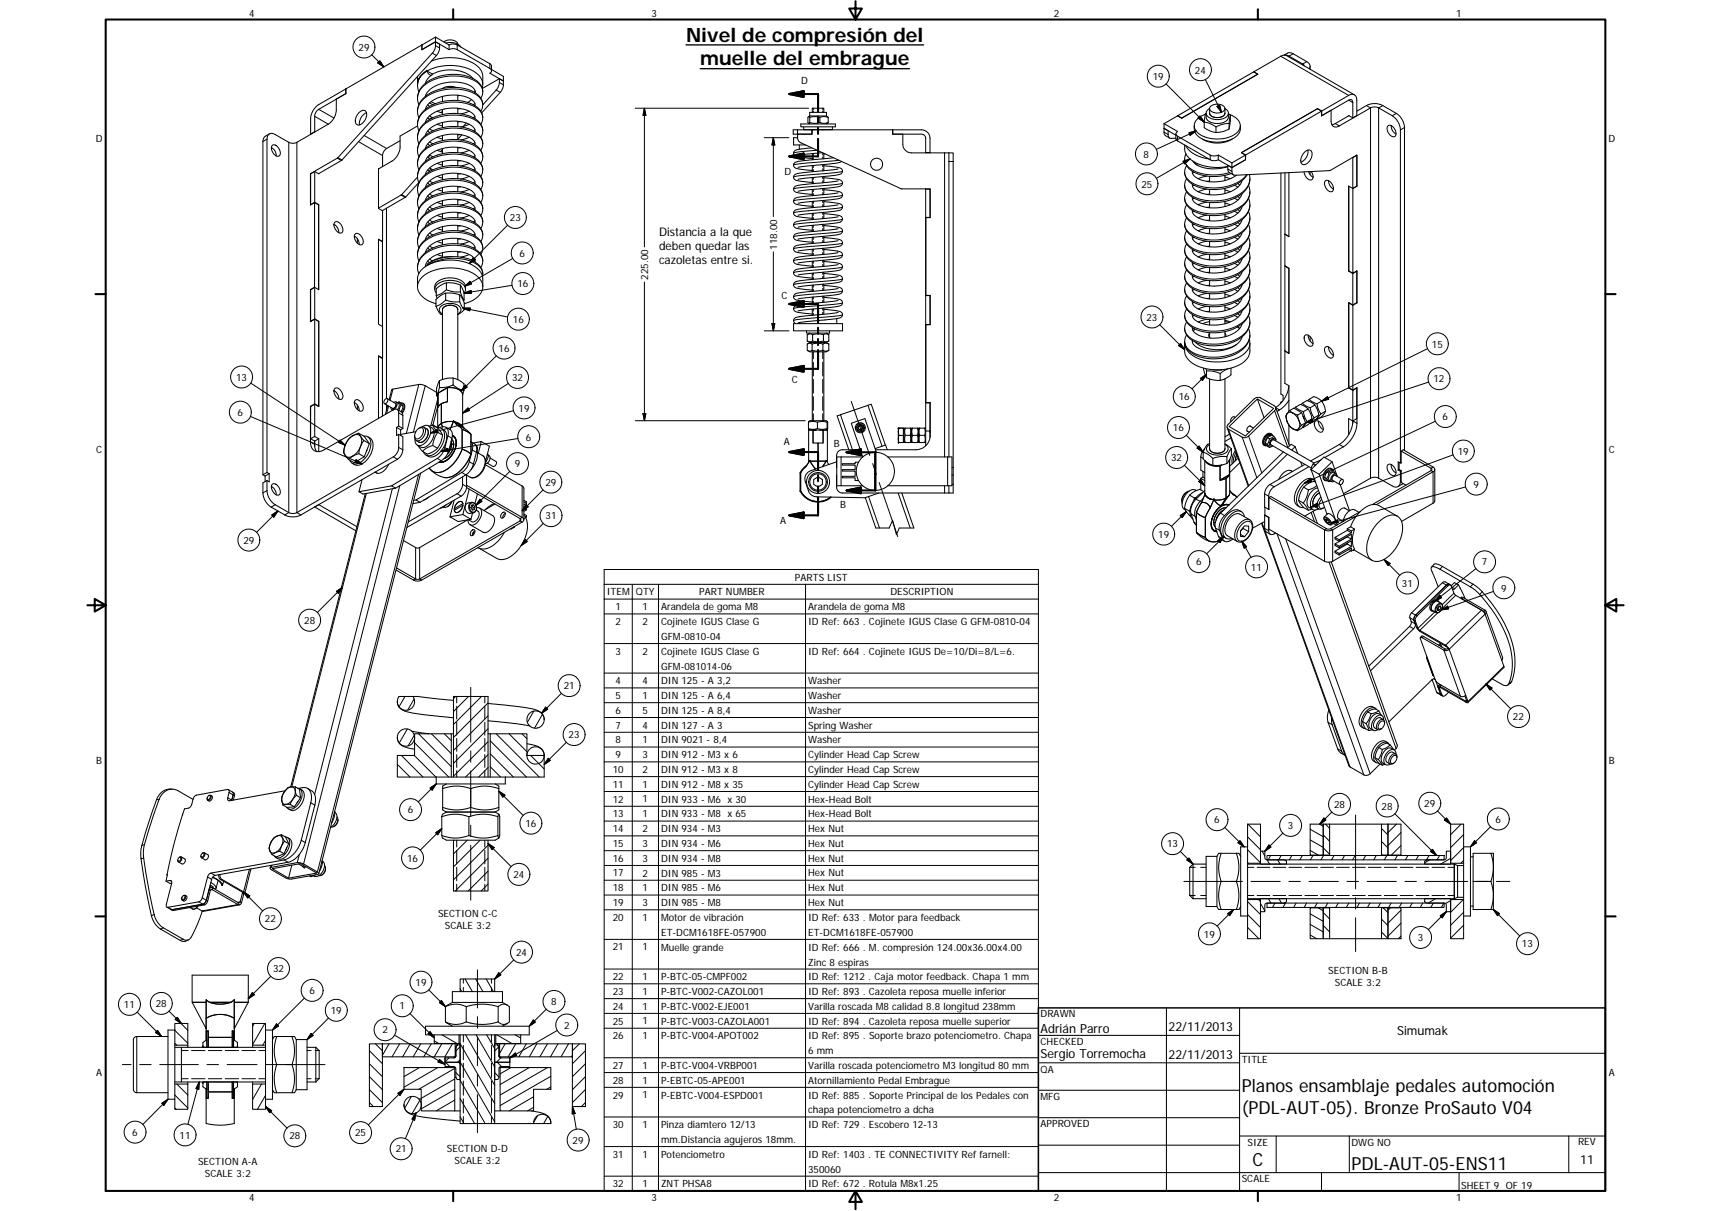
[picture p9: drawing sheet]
<svg xmlns="http://www.w3.org/2000/svg" width="594mm" height="420mm" viewBox="0 0 594 420" stroke-linecap="round" stroke-linejoin="round" font-family="sans-serif">
<defs><g id="words">
<g font-size="6.9">
<text x="238.2" y="14.5">Nivel de compresión del</text>
<text x="243.1" y="22.7">muelle del embrague</text>
</g>
<g font-size="6.3">
<text x="431.1" y="379">Planos ensamblaje pedales automoción</text>
<text x="431.1" y="386.6">(PDL-AUT-05). Bronze ProSauto V04</text>
<text x="434.8" y="404.7">C</text>
<text x="469.2" y="406">PDL-AUT-05-ENS11</text>
</g>
<g font-size="4.4">
<text x="361.3" y="358.4">Adrián Parro</text>
<text x="405.8" y="357.8">22/11/2013</text>
<text x="485.1" y="359.2">Simumak</text>
<text x="361.3" y="367.1">Sergio Torremocha</text>
<text x="405.8" y="367.3">22/11/2013</text>
<text x="548.7" y="404">11</text>
</g>
<g font-size="4.1">
<text x="228.8" y="81.8">Distancia a la que</text>
<text x="228.8" y="86.7">deben quedar las</text>
<text x="228.8" y="91.7">cazoletas entre si.</text>
</g>
<g font-size="3.5">
<text x="86.6" y="5.8">4</text>
<text x="226.3" y="5.8">3</text>
<text x="365.9" y="5.8">2</text>
<text x="505.6" y="5.8">1</text>
<text x="124.5" y="17.6">29</text>
<text x="278.2" y="29.1">D</text>
<text x="400.3" y="27.7">19</text>
<text x="414.9" y="25.5">24</text>
<text x="33.2" y="49.4">D</text>
<text x="558.5" y="49.4">D</text>
<text x="397.1" y="54.7">8</text>
<text x="272.4" y="60.8">D</text>
<text x="396.3" y="65.1">25</text>
<text x="177" y="76.8">23</text>
<text x="180.4" y="89.1">6</text>
<text x="269.8" y="86.6" transform="rotate(-90 269.8 86.6)">118.00</text>
<text x="179.6" y="99.7">16</text>
<text x="225" y="97" transform="rotate(-90 225 97)">225.00</text>
<text x="271.3" y="103.6">C</text>
<text x="178.1" y="112">16</text>
<text x="398.1" y="111.3">23</text>
<text x="173.1" y="122.1">16</text>
<text x="497.2" y="120.6">15</text>
<text x="82" y="132.1">13</text>
<text x="177.8" y="132.3">32</text>
<text x="274.9" y="132.9">C</text>
<text x="497.7" y="132.7">12</text>
<text x="180.1" y="142.8">19</text>
<text x="409.3" y="138.9">16</text>
<text x="82.5" y="144.3">6</text>
<text x="407.3" y="149.6">16</text>
<text x="500.9" y="145.8">6</text>
<text x="182.6" y="152.8">6</text>
<text x="272.1" y="154.4">A</text>
<text x="289.6" y="154.9">B</text>
<text x="33.4" y="157.3">C</text>
<text x="406.6" y="160.1">32</text>
<text x="506.2" y="157.8">19</text>
<text x="558.6" y="157.3">C</text>
<text x="178.8" y="162.2">9</text>
<text x="189.4" y="168.6">29</text>
<text x="511.6" y="169.3">9</text>
<text x="291.7" y="176.1">B</text>
<text x="189.4" y="180.2">31</text>
<text x="270.9" y="181.9">A</text>
<text x="84.5" y="188.7">29</text>
<text x="402.1" y="186.6">19</text>
<text x="415.3" y="196.2">6</text>
<text x="434.4" y="198">11</text>
<text x="514.5" y="196.2">7</text>
<text x="276" y="201.5">PARTS LIST</text>
<text x="486.8" y="203.6">31</text>
<text x="210.7" y="206.6">ITEM</text>
<text x="220.8" y="206.6">QTY</text>
<text x="242.8" y="206.6">PART NUMBER</text>
<text x="309.2" y="206.6">DESCRIPTION</text>
<text x="521.2" y="205.2">9</text>
<text x="213.7" y="211.7">1</text>
<text x="223.1" y="211.7">1</text>
<text x="229.5" y="211.8">Arandela de goma M8</text>
<text x="280.6" y="211.8">Arandela de goma M8</text>
<text x="105.6" y="216.5">28</text>
<text x="213.7" y="216.9">2</text>
<text x="223.1" y="216.9">2</text>
<text x="229.5" y="216.9">Cojinete IGUS Clase G</text>
<text x="280.6" y="216.9">ID Ref: 663 . Cojinete IGUS Clase G GFM-0810-04</text>
<text x="213.7" y="227.1">3</text>
<text x="223.1" y="227.1">2</text>
<text x="229.5" y="222">GFM-0810-04</text>
<text x="229.5" y="227.1">Cojinete IGUS Clase G</text>
<text x="280.6" y="227.2">ID Ref: 664 . Cojinete IGUS De=10/Di=8/L=6.</text>
<text x="229.5" y="232.3">GFM-081014-06</text>
<text x="195.7" y="239.2">21</text>
<text x="213.7" y="237.3">4</text>
<text x="223.1" y="237.3">4</text>
<text x="229.5" y="237.4">DIN 125 - A 3,2</text>
<text x="280.6" y="237.4">Washer</text>
<text x="213.7" y="242.5">5</text>
<text x="223.1" y="242.5">1</text>
<text x="229.5" y="242.5">DIN 125 - A 6,4</text>
<text x="280.6" y="242.5">Washer</text>
<text x="213.7" y="247.6">6</text>
<text x="223.1" y="247.6">5</text>
<text x="229.5" y="247.7">DIN 125 - A 8,4</text>
<text x="280.6" y="247.7">Washer</text>
<text x="525.3" y="249.9">22</text>
<text x="197.4" y="256.1">23</text>
<text x="213.7" y="252.8">7</text>
<text x="213.7" y="257.9">8</text>
<text x="223.1" y="252.8">4</text>
<text x="223.1" y="257.9">1</text>
<text x="229.5" y="252.8">DIN 127 - A 3</text>
<text x="229.5" y="257.9">DIN 9021 - 8,4</text>
<text x="280.6" y="252.8">Spring Washer</text>
<text x="280.6" y="258">Washer</text>
<text x="213.7" y="263.1">9</text>
<text x="223.1" y="263.1">3</text>
<text x="229.5" y="263.1">DIN 912 - M3 x 6</text>
<text x="280.6" y="263.1">Cylinder Head Cap Screw</text>
<text x="33.4" y="265.2">B</text>
<text x="212.8" y="268.2">10</text>
<text x="223.1" y="268.2">2</text>
<text x="229.5" y="268.2">DIN 912 - M3 x 8</text>
<text x="280.6" y="268.2">Cylinder Head Cap Screw</text>
<text x="558.6" y="265.2">B</text>
<text x="212.8" y="273.3">11</text>
<text x="223.1" y="273.3">1</text>
<text x="229.5" y="273.3">DIN 912 - M8 x 35</text>
<text x="280.6" y="273.3">Cylinder Head Cap Screw</text>
<text x="212.8" y="278.4">12</text>
<text x="223.1" y="278.4">1</text>
<text x="229.5" y="278.4">DIN 933 - M6 x 30</text>
<text x="280.6" y="278.5">Hex-Head Bolt</text>
<text x="463.2" y="280.4">28</text>
<text x="479.7" y="280.9">28</text>
<text x="494.5" y="280">29</text>
<text x="141.6" y="282.2">6</text>
<text x="182.4" y="286.9">16</text>
<text x="212.8" y="283.6">13</text>
<text x="223.1" y="283.5">1</text>
<text x="229.5" y="283.6">DIN 933 - M8 x 65</text>
<text x="280.6" y="283.6">Hex-Head Bolt</text>
<text x="421.6" y="285.7">6</text>
<text x="447.1" y="287.7">3</text>
<text x="519.3" y="285.4">6</text>
<text x="212.8" y="288.7">14</text>
<text x="212.8" y="293.8">15</text>
<text x="223.1" y="288.7">2</text>
<text x="223.1" y="293.8">3</text>
<text x="229.5" y="288.7">DIN 934 - M3</text>
<text x="229.5" y="293.8">DIN 934 - M6</text>
<text x="280.6" y="288.7">Hex Nut</text>
<text x="280.6" y="293.8">Hex Nut</text>
<text x="141.3" y="298.9">16</text>
<text x="212.8" y="299">16</text>
<text x="223.1" y="299">3</text>
<text x="229.5" y="299">DIN 934 - M8</text>
<text x="280.6" y="299">Hex Nut</text>
<text x="405.2" y="294">13</text>
<text x="178.3" y="304.6">24</text>
<text x="212.8" y="304.1">17</text>
<text x="223.1" y="304.1">2</text>
<text x="229.5" y="304.1">DIN 985 - M3</text>
<text x="280.6" y="304.1">Hex Nut</text>
<text x="212.8" y="309.3">18</text>
<text x="223.1" y="309.2">1</text>
<text x="229.5" y="309.3">DIN 985 - M6</text>
<text x="280.6" y="309.2">Hex Nut</text>
<text x="212.8" y="314.4">19</text>
<text x="223.1" y="314.4">3</text>
<text x="229.5" y="314.4">DIN 985 - M8</text>
<text x="280.6" y="314.4">Hex Nut</text>
<text x="92" y="320">22</text>
<text x="152.1" y="318.3">SECTION C-C</text>
<text x="154.5" y="322.5">SCALE 3:2</text>
<text x="212.8" y="319.5">20</text>
<text x="223.1" y="319.5">1</text>
<text x="229.5" y="319.7">Motor de vibración</text>
<text x="280.6" y="319.6">ID Ref: 633 . Motor para feedback</text>
<text x="212.8" y="329.8">21</text>
<text x="223.1" y="329.8">1</text>
<text x="229.5" y="324.8">ET-DCM1618FE-057900</text>
<text x="229.5" y="329.8">Muelle grande</text>
<text x="280.6" y="324.7">ET-DCM1618FE-057900</text>
<text x="280.6" y="329.9">ID Ref: 666 . M. compresión 124.00x36.00x4.00</text>
<text x="418" y="325.3">19</text>
<text x="492.3" y="326.5">3</text>
<text x="528.4" y="328.7">13</text>
<text x="179.2" y="331.6">24</text>
<text x="280.6" y="335">Zinc 8 espiras</text>
<text x="94.8" y="337.3">32</text>
<text x="212.8" y="340">22</text>
<text x="223.1" y="340">1</text>
<text x="229.5" y="340">P-BTC-05-CMPF002</text>
<text x="280.6" y="340.1">ID Ref: 1212 . Caja motor feedback. Chapa 1 mm</text>
<text x="461.2" y="338">SECTION B-B</text>
<text x="107.4" y="344.9">6</text>
<text x="144.3" y="342.1">19</text>
<text x="212.8" y="345.2">23</text>
<text x="223.1" y="345.1">1</text>
<text x="229.5" y="345.2">P-BTC-V002-CAZOL001</text>
<text x="280.6" y="345.2">ID Ref: 893 . Cazoleta reposa muelle inferior</text>
<text x="463.5" y="342.2">SCALE 3:2</text>
<text x="43" y="349.7">11</text>
<text x="54.1" y="349.4">28</text>
<text x="114.9" y="351.8">19</text>
<text x="138.7" y="350.2">1</text>
<text x="191.4" y="348.8">8</text>
<text x="212.8" y="350.3">24</text>
<text x="223.1" y="350.3">1</text>
<text x="229.5" y="350.3">P-BTC-V002-EJE001</text>
<text x="280.6" y="350.4">Varilla roscada M8 calidad 8.8 longitud 238mm</text>
<text x="361.3" y="353">DRAWN</text>
<text x="132.8" y="358.6">2</text>
<text x="195.8" y="356.9">2</text>
<text x="212.8" y="355.5">25</text>
<text x="223.1" y="355.4">1</text>
<text x="229.5" y="355.5">P-BTC-V003-CAZOLA001</text>
<text x="280.6" y="355.5">ID Ref: 894 . Cazoleta reposa muelle superior</text>
<text x="212.8" y="360.6">26</text>
<text x="223.1" y="360.6">1</text>
<text x="229.5" y="360.6">P-BTC-V004-APOT002</text>
<text x="280.6" y="360.6">ID Ref: 895 . Soporte brazo potenciometro. Chapa</text>
<text x="280.6" y="365.8">6 mm</text>
<text x="361.3" y="362.5">CHECKED</text>
<text x="212.8" y="370.9">27</text>
<text x="223.1" y="370.8">1</text>
<text x="229.5" y="370.9">P-BTC-V004-VRBP001</text>
<text x="280.6" y="370.9">Varilla roscada potenciometro M3 longitud 80 mm</text>
<text x="431.1" y="368.7">TITLE</text>
<text x="33.4" y="373.2">A</text>
<text x="212.8" y="376">28</text>
<text x="223.1" y="376">1</text>
<text x="229.5" y="376">P-EBTC-05-APE001</text>
<text x="280.6" y="376">Atornillamiento Pedal Embrague</text>
<text x="361.3" y="372.1">QA</text>
<text x="558.6" y="373.2">A</text>
<text x="212.8" y="381.1">29</text>
<text x="223.1" y="381.1">1</text>
<text x="229.5" y="381.1">P-EBTC-V004-ESPD001</text>
<text x="280.6" y="381.1">ID Ref: 885 . Soporte Principal de los Pedales con</text>
<text x="361.3" y="381.6">MFG</text>
<text x="280.6" y="386.3">chapa potenciometro a dcha</text>
<text x="45.9" y="394.1">6</text>
<text x="62.4" y="395">11</text>
<text x="100.5" y="395.4">28</text>
<text x="123.3" y="394.3">25</text>
<text x="212.8" y="391.4">30</text>
<text x="223.1" y="391.4">1</text>
<text x="229.5" y="391.4">Pinza diamtero 12/13</text>
<text x="280.6" y="391.4">ID Ref: 729 . Escobero 12-13</text>
<text x="361.3" y="391.2">APPROVED</text>
<text x="137.4" y="399.9">21</text>
<text x="155.1" y="399.6">SECTION D-D</text>
<text x="198.8" y="396.9">29</text>
<text x="212.8" y="401.6">31</text>
<text x="223.1" y="401.6">1</text>
<text x="229.5" y="396.5">mm.Distancia agujeros 18mm.</text>
<text x="229.5" y="401.6">Potenciometro</text>
<text x="280.6" y="401.7">ID Ref: 1403 . TE CONNECTIVITY Ref farnell:</text>
<text x="433.2" y="397.5">SIZE</text>
<text x="469.2" y="397.5">DWG NO</text>
<text x="547.9" y="397.4">REV</text>
<text x="68.8" y="404.2">SECTION A-A</text>
<text x="157.8" y="403.8">SCALE 3:2</text>
<text x="280.6" y="406.8">350060</text>
<text x="71.1" y="408.4">SCALE 3:2</text>
<text x="212.8" y="411.9">32</text>
<text x="223.1" y="411.9">1</text>
<text x="229.5" y="411.9">ZNT PHSA8</text>
<text x="280.6" y="412">ID Ref: 672 . Rotula M8x1.25</text>
<text x="431.1" y="410.2">SCALE</text>
<text x="507.3" y="412.4">SHEET 9 OF 19</text>
<text x="86.6" y="416.7">4</text>
<text x="226.3" y="416.7">3</text>
<text x="365.9" y="416.7">2</text>
<text x="505.6" y="416.7">1</text>
</g>
</g></defs>
<g fill="none" stroke="#000" stroke-width=".36">
<path d="M146.5 15.6l-26.4 15.2v1.7l-3.3 1.9-.1 4.2a6.4 6.4 0 0 1-2.8 4.5l-10.8 6.3a3.1 3.1 0 0 1-2.8 0l-4.7-2.7a1.73 1.73 0 0 0-2.1-.3 1.73 1.73 0 0 0-.8 1.9v115.6M146.5 15.6h.1M151.2 12.9l-4.7 2.7M151.2 14.5l-4.7 2.7v-1.6M151.2 14.5l-4.7 2.8v-1.7M151.2 14.5l1.4 .8v2l-1.1 2-32.8 36.3-8.1 4.7M151.2 12.9v2.9a3.9 3.9 0 0 1-1.1 2.6l-32.9 36.4-9.4 5.5M151.2 14.5l4.7 2.7M151.2 12.9l4.7 2.7M154.1 14.5a3.5 3.5 0 0 1 4.8 .6l.1 .3M154.8 14.9l.4-.1a4.8 4.8 0 0 1 4.8 1.5M155.9 17.2a3.1 3.1 0 0 1 2.8 0l11.4 6.5a.89 .89 0 0 1 .5 .9 .89 .89 0 0 1-.5 .8l4.7 2.7"/>
<path d="M155.9 15.6v1.6M155.9 15.6a3.1 3.1 0 0 1 2.8 0l11.6 6.6 .3 .6 .1 1.8M445.8 19.1l1.4-.8 1.2 .1 5.3 3a1.68 1.68 0 0 1 .9 2.5M446 19.1l1.6 .4 4.7 2.7 .6 .7M120.1 30.9l-10.1 5.8a6.3 6.3 0 0 0-2.1 4.5v5.3M120.1 30.9v1.6l-9.4 5.4a2.97 2.97 0 0 0-1.4 2.5v5.3M120.1 30.9h.1M124.6 39.2a1.5 1.5 0 0 1 2.6-.3 3.7 3.7 0 0 1-2.9 4.5 2.02 2.02 0 0 1-.4-3.2zM127.2 39.1l-.8 .5a4.1 4.1 0 0 0-1.6 3.7M145 26.5v2.8M145 29.4a6.6 6.6 0 0 1 5.2-5.7 16.6 16.6 0 0 1 15.8 2.2 4.4 4.4 0 0 1 1.4 4.6M145.1 28.3a5.5 5.5 0 0 0 .4 3.5"/>
<path d="M147.8 33l.1 .3M148.3 24.7l.2 .4a.93 .93 0 0 0 .6 .9 .93 .93 0 0 0 1-.3M148.5 36.3l.6 .7M149.1 35.7l1.2 .6M149.7 35.2l1.4 .8M149.8 21.2a16.7 16.7 0 0 1 16.4 2.1l1 1.4 .3 .9 .1 3.7M149.9 26a5.2 5.2 0 0 0-2.2 2.9M150.1 25.8a12.7 12.7 0 0 1 13.8 1.1l.3 .3M151.8 38.6l1.8 .6M153.6 30.7h.1M153.6 33.4v1.9M153.6 38v1.8"/>
<path d="M153.6 38.7l-.6 .3M158.3 30.3l-1.7-.3a4.8 4.8 0 0 0-3.1 .8M159 33v1.9M159 37.6v1.8M159.3 33.1l-.3 .2M159.9 37.7l-.9 .1M162.9 38.6l-3 .9M163.7 34.5l-1.3 1M164.9 36l-.6 .3M164.9 36.7a3.7 3.7 0 0 0-3.5-3.2 13.1 13.1 0 0 0-13 3.1l-.7 1.4M164.9 31.5v.7M165 31.9a4.7 4.7 0 0 0-4.5-3.2 12.9 12.9 0 0 0-12.2 3.4l-.6 1.3"/>
<path d="M165 31.7v.3M166.9 34.1a4.7 4.7 0 0 0-2.9-6.9 16.3 16.3 0 0 0-17.4 2.7 5.9 5.9 0 0 0-1.1 6.4M166.9 38.6a4.7 4.7 0 0 0-2.4-6.7 16.3 16.3 0 0 0-17.9 2.5 5.9 5.9 0 0 0-1.1 6.5M168.6 30.1l4.8-2.8-.1 2-.8 1.7-4.9 5.4M168.6 30l-1.1 .7M170.7 24.1l4.1 2.4v3.3l-.9 2-6.6 7.4M281.1 39h5.8v1.2h-5.8zM282 39v-1.5h4v1.5M418.8 39.4l-.3 .5-.4 2.5M419.4 38.1l.6-.5v1.6a3.1 3.1 0 0 0 4.3 1.3l1-1v-1.8a1.75 1.75 0 0 1 1.2 1.8 1.75 1.75 0 0 1-1.6 1.6 5 5 0 0 1-6.1-1.4v-.8zM420.4 36.9a3.6 3.6 0 0 1 4.9 .5 2.11 2.11 0 0 1-2.7 1.8 2.28 2.28 0 0 1-2.6-1.7zM426.5 39.3v1.3a3.1 3.1 0 0 1-3.4 2.2l-.5 .1a3.5 3.5 0 0 1-3.8-2.3v-1.3"/>
<path d="M426.5 39.5l.7 .5M426.8 39.6a4.7 4.7 0 0 1 3.8 4.4 6.7 6.7 0 0 1-6.6 4.2 9.8 9.8 0 0 1-8.8-3 3.5 3.5 0 0 1 2.2-5.1l1.1-.5M427.2 40v1.9l-.4 2.9M427.2 40l-.4 2.8M435.3 25l1.4 .8-26.4 15.2M454.9 23v1M457.5 37.7l-26.5 15.3M457.5 37.7l1.3 .9M457.5 37.7l1.4 .8M458.8 38.6l-26.3 15.2-1.4-.9M458.8 38.6v1.6l3.4-2v3.9a1.74 1.74 0 0 0 .8 1.8 1.74 1.74 0 0 0 2-.2l10.9-6.3a3.1 3.1 0 0 1 2.8 0l4.7 2.8a6.4 6.4 0 0 1 2.8 4.9v115.6l-.7-.5v2.9M458.9 38.5l9.4-5.4a1.73 1.73 0 0 1 2-.2 1.73 1.73 0 0 1 .8 1.9v5.3l-1.4 .8-1.4-.7"/>
<path d="M458.9 38.5v1.7M470.3 32.9l-23.6-13.6-.8-.2-.9 .2-36.1 20.9M471.1 38.6l3.3-2a6.2 6.2 0 0 1 5.7 0l4.7 2.7a6.4 6.4 0 0 1 2.9 5v112M93.5 46.5l-1.7 1.1-.5 1.5v115.6M94.2 51.2a3.4 3.4 0 0 1 1.7 2.9M94.5 50.5a1.84 1.84 0 0 1 2.6 1.5 1.33 1.33 0 0 1-.8 2.2 2.95 2.95 0 0 1-1.8-3.7zM107.9 46.5v.1M109.3 45.7l-1.4 .8M109.3 59.5l1.4 .7M109.3 59.5l-1.4 .8M109.3 45.7h.1M109.3 59.5v10.7"/>
<path d="M131.5 58.5l-.1 13.8 1.4 .8v51.1M138.9 48.8l-4.7 2.7a3.1 3.1 0 0 0-1.4 2.5v3.8M142.3 45.3l-3.4 1.9v3.8a6.2 6.2 0 0 1-2.8 4.9l-4.7 2.7M145 43.7l-2.8 1.6M148.5 58.9l.6 .6M148.5 40.9l.6 .6M148.5 45.4l.6 .6M148.5 49.9l.6 .6M148.5 54.4l.6 .6M149.1 49.3l1.2 .6M149.1 58.3l1.2 .6M149.1 44.8l1.2 .6"/>
<path d="M149.1 53.8l1.2 .6M149.1 40.2l1.2 .7M149.2 53.8l-.4 .9M149.7 58.6l-.7 .8M150.1 40.7l-1.1 .7M151.8 43.1l1.8 .6M151.8 47.6l1.8 .6M151.8 52.2l1.8 .6M151.8 56.7l1.8 .6M153.6 51.8l-.6 .8M153.6 42.5v1.8M153.6 47v1.8"/>
<path d="M153.6 51.5v1.8M153.6 56.1v1.7M159 42.1v1.8M159 46.6v1.9M159 51.1v1.9M159 55.6v1.9M159.9 51.2l-.9 .1M159.9 46.7l-.9 .1M159.9 55.8l-.9 .1M159.9 42.2l-.9 .1M160.4 46.8l-1.4 1.5M161.9 42.7l-1 1.1"/>
<path d="M162.9 43.1l-3 .9M162.9 47.6l-3 .9M162.9 52.2l-3 .9M162.9 56.7l-3 .9M164.9 59.3a3.4 3.4 0 0 0-3.2-3.1 13.5 13.5 0 0 0-13.2 2.7l-.8 1.6M164.9 41.2a3.5 3.5 0 0 0-3.2-3.1 13.6 13.6 0 0 0-13.2 2.8l-.8 1.6M164.9 45.7a3.3 3.3 0 0 0-2.9-2.9 13.6 13.6 0 0 0-13.5 2.6l-.8 1.6M164.9 50.2a3.7 3.7 0 0 0-3.5-3.1 13.4 13.4 0 0 0-12.9 2.8l-.8 1.6M164.9 54.7a3.4 3.4 0 0 0-3.2-3 13.5 13.5 0 0 0-13.2 2.7l-.8 1.6M164.9 49.6l-.6 .3M164.9 58.6l-.6 .3M164.9 45l-.6 .4"/>
<path d="M164.9 54.1l-.6 .3M164.9 40.5l-.6 .4M166.9 47.6a4.8 4.8 0 0 0-2.9-6.9 16.2 16.2 0 0 0-17.4 2.8 5.9 5.9 0 0 0-1.1 6.4M166.9 56.7a4.8 4.8 0 0 0-2.9-7 16.3 16.3 0 0 0-17.4 2.8 5.9 5.9 0 0 0-1.1 6.4M166.9 43.1a4.8 4.8 0 0 0-2.9-6.9 16.2 16.2 0 0 0-17.4 2.8 5.9 5.9 0 0 0-1.1 6.4M166.9 52.2a4.8 4.8 0 0 0-2.9-7 16.4 16.4 0 0 0-17.4 2.8 5.9 5.9 0 0 0-1.1 6.4M276.9 47.8h-1.4v2.5h4.1M276.9 45h5.1l-.1 1.5h-5M276.9 45h-1.5v1.5h1.5M276.9 45v1.5M276.9 47.8l.4 1.2 .8 .6 34.9 15.9h10v10h-1.5v27h1.5v10.2h-1.5v27h1.5v11.3a5 5 0 0 1-5 5h-14M277.5 50.3v1.5"/>
<path d="M278 43h12v1h-12zM279.1 44v1h9.9v-1M280.7 42.8l.4 .2M281.1 40.2l-.4 .3M281.2 40.7l-.4-.3-.3 .3v1.9l.3 .2 .4-.3M281.2 42.5l1.7 .3 1.8-.3M281.2 40.7v1.8M281.2 40.7l1.7-.3 1.8 .3M281.9 51.3a13 13 0 0 0-6.1 1.2 1.28 1.28 0 0 0 0 1.4 1.28 1.28 0 0 0 1.3 .5l4.9 .6M282 45h.1M282 53.3v2.1M282 57.4v2.2"/>
<path d="M284.7 40.7l1.4-.3 1.5 .3M284.7 42.5l1.4 .3 1.5-.3M284.7 40.7v1.8M285.5 53l-8.4 .9M286 57.5l1.9 .2a7.5 7.5 0 0 1 4.5 1.1 1.54 1.54 0 0 1-1.9 1.9l-13.4 1.5M286 45h.1M286 53.2v1.9M286 57.1v2.1M286 53.4h.5M286.9 40.2l.7 .5M287.6 42.5l-.7 .5M287.6 40.7v1.8"/>
<path d="M289.4 54.7l-10 1a5.1 5.1 0 0 0-3.8 1.1 1.47 1.47 0 0 0 1.8 1.8l4.6 .6M291 58.6l-10.8 1.2a8 8 0 0 0-4.4 1 1.34 1.34 0 0 0 .1 1.5 1.34 1.34 0 0 0 1.3 .4l4.8 .6M292.2 56a26.2 26.2 0 0 1-8.8 1.3l-6.3 .8M309.9 45v1.5h3.6v3.5a3 3 0 0 0 3 3h13M309.9 45h-27.9v1.5h-5.1v1.3M309.9 45h10a2.96 2.96 0 0 1 3 3v5M310 45v1.5h9.9a1.45 1.45 0 0 1 1.5 1.5v4.9M322.9 52.9l-1.5 .1M329.5 53v105.5M329.5 53h1.5v118h-1.5M404.2 42.9l4.7 2.7a.88 .88 0 0 0-.6 .8 .88 .88 0 0 0 .6 .9l11.5 6.6 1.4 .2 1.2-.3M404.2 42.9l.1 3.7 1.8 1.3"/>
<path d="M404.2 44.5l4.1 2.4M405.6 45.4v1.3a1.09 1.09 0 0 0 1.1 1.3l1.6-.1M408.3 46.4v1.9l.6 .6 11.5 6.7 1.4 .2 1.2-.4M408.9 40.2l1.4 .8M408.9 40.2h.1M410.3 41l-1.4-.8-4.7 2.7M411.3 50.3a6.3 6.3 0 0 0 4.7 6.6 18.3 18.3 0 0 0 10.3 .8M411.7 50.5a10.1 10.1 0 0 0 8 4.6M411.8 53.4a4.6 4.6 0 0 0 2.7 6.3 16.9 16.9 0 0 0 13 .5M412 57.5a4.7 4.7 0 0 0 2.9 6.9 16.1 16.1 0 0 0 17.4-2.8l.8-1M414 59.4a4.1 4.1 0 0 0 3.9 3.3 14 14 0 0 0 11.4-1.9M414.1 55.9a9.2 9.2 0 0 0 8.4 2.6l3.8-.7"/>
<path d="M414.6 59.8l-.6 .3M414.6 56.2l1.4 1.3M414.6 43.6a5 5 0 0 0 4.7 5.3 11.1 11.1 0 0 0 10.6-2.2l.7-1.6 .1-1.5M417.5 48.2a10.1 10.1 0 0 0 10.3 0M418.1 42.4v1.9l2.1 1.1 2 .6M418.1 42.4l2.1 .5 2 1.1M422.2 44v2M423 53.8l4.7 2.7M423 53.8v1.6M426.8 42.8v2l-2.3 .9-2.3 .3M426.8 42.8l-2.3 .3-2.3 .9M427.7 56.5v3a1.15 1.15 0 0 0 1.1 1.3l32.8-1.6 9.5-5.4v10.8"/>
<path d="M431 53l1.4 .8M431.1 52.9v.1M432.4 53.8l-4.7 2.7M432.4 53.8v1.6l-4.7 2.7-4.7-2.7M432.5 53.8v1.6l-4.8 2.7-1.4-.8 .2 2.1 1.8 1.3M446.1 60v32.2l1.4 .8v29.7l-1.4-.9M447.5 59.9v22.2l-1.4-.8 1.4 .7M452.8 52.9a1.44 1.44 0 0 1 1.4-.9 1.44 1.44 0 0 1 1.3 1 3.6 3.6 0 0 1-3.2 4.1 2.45 2.45 0 0 1 0-3.5zM454.1 52.1a3.9 3.9 0 0 1-2.4 4.2M454.4 59.6l.4 .9 1.1 1M454.9 59.5v1.1M455.3 59.5a1.85 1.85 0 0 1-.1 3 2.82 2.82 0 0 1-2.4-2.9"/>
<path d="M458.8 40.1l.1 .1M458.9 40.2l9.4-5.4a.86 .86 0 0 1 1-.2 .86 .86 0 0 1 .4 1v5.3M468.4 40.1l-4.8 2.8-1.2 .4M469.6 54.7h.1M469.7 54.7v10.7M471 53.8l.1 .1M471.1 53.9v10.7M471.1 53.9l-1.4 .8M481.9 43.8a1.87 1.87 0 0 1 2.6 1.4 1.32 1.32 0 0 1 .3 1.4 1.32 1.32 0 0 1-1.1 .9 2.91 2.91 0 0 1-1.8-3.7zM483 43.6v.3a3.3 3.3 0 0 0 1.7 2.6M107.8 60.3v10.8l1.4-.8M107.8 60.3h.1"/>
<path d="M107.9 71v.1M107.9 60.3v10.7M109.2 70.3v29.4M109.2 70.3l1.4 .8M109.3 70.2l1.4 .8M109.3 70.2l-1.4 .8M110.6 71.1v29.4M110.7 71v29.5l-1.4-.8-1.4 .8M110.7 71l-.1 .1M115.9 77.8a3.4 3.4 0 0 1 1.8 3M116.3 77.1a2.17 2.17 0 0 1 2.7 2 1.16 1.16 0 0 1-.5 1.7 1.16 1.16 0 0 1-1.6-.6 2.52 2.52 0 0 1-.6-3.1zM134.2 72.2v66.1"/>
<path d="M145 61.4l-5.5 6.1-8.1 4.7M145.4 63.4l-4.6 5-8 4.7M148.5 63.5l.6 .6M148.5 68l.6 .6M148.5 72.5l.6 .6M148.5 77l.6 .6M149.1 76.4l1.2 .6M149.1 62.8l1.2 .7M149.1 71.9l1.2 .6M149.1 67.3l1.2 .7M151.8 61.2l1.8 .6M151.8 65.7l1.8 .6"/>
<path d="M151.8 70.2l1.8 .6M151.8 74.7l1.8 .6M151.8 79.2l1.8 .7M153.6 60.6v1.8M153.6 65.1v1.8M153.6 69.6v1.8M153.6 74.1v1.8M153.6 78.6v1.8M159 60.2v1.8M159 64.7v1.8M159 69.2v1.8M159 73.7v1.8"/>
<path d="M159 78.2v1.9M159.9 78.3l-.9 .1M159.9 64.8l-.9 .1M159.9 73.8l-.9 .1M159.9 60.3l-.9 .1M159.9 69.3l-.9 .1M162.9 61.2l-3 .9M162.9 65.7l-3 .9M162.9 70.2l-3 .9M162.9 74.7l-3 .9M162.9 79.2l-3 1M164.9 63.8a3.5 3.5 0 0 0-3.2-3.1 13.5 13.5 0 0 0-13.2 2.7l-.8 1.6"/>
<path d="M164.9 68.3a3.4 3.4 0 0 0-3.2-3.1 13.6 13.6 0 0 0-13.2 2.7l-.8 1.7M164.9 72.8a3.5 3.5 0 0 0-3.2-3.1 13.7 13.7 0 0 0-13.2 2.8l-.8 1.6M164.9 77.3a3.3 3.3 0 0 0-2.9-2.9 13.6 13.6 0 0 0-13.5 2.6l-.8 1.6M164.9 76.7l-.6 .3M164.9 63.1l-.6 .4M164.9 72.1l-.6 .4M164.9 67.6l-.6 .4M166.9 61.2a4.8 4.8 0 0 0-2.9-6.9 16.4 16.4 0 0 0-17.4 2.7 6 6 0 0 0-1.1 6.5M166.9 74.7a4.7 4.7 0 0 0-2.4-6.6 16.4 16.4 0 0 0-17.5 2.1 6.1 6.1 0 0 0-1.5 6.8M166.9 79.2a4.8 4.8 0 0 0-2.9-6.9 16.2 16.2 0 0 0-17.4 2.8 5.9 5.9 0 0 0-1.1 6.4M166.9 70.2a4.7 4.7 0 0 0-2.9-6.9 16.3 16.3 0 0 0-17.4 2.8 5.9 5.9 0 0 0-1.1 6.4M166.9 65.7a4.8 4.8 0 0 0-2.9-6.9 16.4 16.4 0 0 0-17.4 2.8 5.9 5.9 0 0 0-1.1 6.4"/>
<path d="M282 61.6v2.1M282 65.7v2.2M282 69.9v2.1M282 74v2.2M282 78.2v2.1M286 61.7l1.9 .1a7.1 7.1 0 0 1 4.5 1.2 1.55 1.55 0 0 1-1.9 1.9l-13.4 1.5M286 65.8l1.9 .2a7.5 7.5 0 0 1 4.5 1.1 1.57 1.57 0 0 1-1.9 1.9l-13.4 1.5M286 70l1.9 .1a7.5 7.5 0 0 1 4.5 1.1 1.54 1.54 0 0 1-1.9 2l-13.4 1.5M286 74.1l1.9 .2a7.1 7.1 0 0 1 4.5 1.1 1.57 1.57 0 0 1-1.9 1.9l-13.4 1.5M286 78.3l1.9 .1a7.5 7.5 0 0 1 4.5 1.2 1.56 1.56 0 0 1-1.9 1.9l-13.4 1.5M286 61.2v2.2M286 65.4v2.1"/>
<path d="M286 69.5v2.2M286 73.7v2.1M286 77.8v2.2M291 66.9l-10.8 1.2a8.2 8.2 0 0 0-4.4 1 1.35 1.35 0 0 0 .1 1.5 1.35 1.35 0 0 0 1.3 .5l4.8 .5M291 75.2l-10.8 1.1a7.9 7.9 0 0 0-4.4 1.1 1.46 1.46 0 0 0 .2 1.6 1.46 1.46 0 0 0 1.5 .4l4.5 .5M291 71.1l-10.8 1.1a8 8 0 0 0-4.4 1.1 1.46 1.46 0 0 0 .2 1.5 1.46 1.46 0 0 0 1.5 .4l4.5 .6M291 62.7l-10.8 1.2a8.2 8.2 0 0 0-4.4 1.1 1.47 1.47 0 0 0 .2 1.5 1.47 1.47 0 0 0 1.5 .5l4.5 .5M291 79.4l-10.8 1.1a8 8 0 0 0-4.4 1.1 1.35 1.35 0 0 0 .1 1.4 1.35 1.35 0 0 0 1.3 .5l4.8 .6M321.4 75.4h1.5M321.4 75.4v27.2h1.5v10M321.4 65.5v9.9M321.4 65.6h1.5"/>
<path d="M322.9 65.5v10M414.6 64.3l-.6 .3M414.6 68.8l-.6 .3M414.6 73.3l-.6 .3M414.6 77.8l-.6 .4M419 79.2l-3 .9M419 74.7l-3 .9M419 70.1l-3 1M419 65.6l-3 .9M419 61.1l-3 .9M420 62.8l-1 .1M420 67.3l-1 .1"/>
<path d="M420 71.9l-1 .1M420 61.2v1.9M420 65.7v1.9M420 70.2v1.9M420 74.8v1.8M420 79.3v1.8M420 76.4l-1 .1M425.3 79.5l1.9 .6M425.3 75l1.9 .6M425.3 70.4l1.9 .7M425.3 65.9l1.9 .6M425.3 61.4l1.9 .6"/>
<path d="M425.3 60.8v1.8M425.3 65.4v1.7M425.3 69.9v1.7M425.3 74.4v1.8M425.3 78.9v1.8M428.6 64.3l1.2 .6M428.6 68.8l1.2 .6M428.6 73.3l1.2 .6M428.6 77.8l1.2 .6M429.8 77.2l.6 .6M429.8 72.7l.6 .6M429.8 68.2l.6 .6"/>
<path d="M429.8 63.6l.6 .7M431.2 71.7a8.3 8.3 0 0 1-7.3 4.8 10.1 10.1 0 0 1-9.7-2.5l-.2-1M431.2 76.2a8.3 8.3 0 0 1-7.3 4.8 10.6 10.6 0 0 1-9.7-2.4l-.2-1.1M431.2 67.2a8.4 8.4 0 0 1-7.3 4.8 10.8 10.8 0 0 1-9.7-2.4l-.2-1.1M431.2 62.7a8.3 8.3 0 0 1-7.3 4.7 10.8 10.8 0 0 1-9.7-2.3l-.2-1.2M433.5 64.3a6.8 6.8 0 0 1-3.8 8.4 16.3 16.3 0 0 1-16.5-.3 4.3 4.3 0 0 1-1.2-5.9M433.5 68.8a6.8 6.8 0 0 1-3.8 8.5 16.3 16.3 0 0 1-16.5-.4 4.3 4.3 0 0 1-1.2-5.8M433.5 73.3a6.7 6.7 0 0 1-3.8 8.5 16.3 16.3 0 0 1-16.5-.4 4.3 4.3 0 0 1-1.2-5.8M433.5 77.8a6.8 6.8 0 0 1-3.8 8.5 16.3 16.3 0 0 1-16.5-.4 4.3 4.3 0 0 1-1.2-5.8M433.8 60.6a7.4 7.4 0 0 1-5.2 8.2 16 16 0 0 1-15.5-1 4.2 4.2 0 0 1-1.1-5.8M444.7 60v76.7l.8 .5v1.7M460.2 62.7a2.38 2.38 0 0 1 2.8 2.7 1.11 1.11 0 0 1-.9 1.2 1.11 1.11 0 0 1-1.3-.8 2.58 2.58 0 0 1-.6-3.1z"/>
<path d="M461.3 62.7l.4 1.5 1.3 1.4M469.7 65.4v29.4l-1.4-.8M471.1 64.6l-1.4 .8-1.4-.8v29.5M471.1 64.6l-1.4 .8M109.2 99.7l.1 10.9M109.2 99.7l-1.4 .8M123 81.9a3.3 3.3 0 0 1 1.7 2.9M123.4 81.2a2.39 2.39 0 0 1 2.7 2.6 1.13 1.13 0 0 1-.9 1.2 1.13 1.13 0 0 1-1.3-.8l-.2-.2a2.29 2.29 0 0 1-.3-2.8zM124.1 82.8v1.5M131.4 83.1l1.4 .8M132.8 83.8l-1.4-.8v29.5l1.4 .8M145 99.5v-2.7a6.8 6.8 0 0 1 5.4-5.6 16.4 16.4 0 0 1 15.8 2.4l1 1.3 .3 .9 .1 3.7"/>
<path d="M148.3 92.1a3 3 0 0 1 2.3-1.7 16 16 0 0 1 15.2 1.2 4.4 4.4 0 0 1 1.7 4.3M148.5 81.5l.6 .6M148.5 86l.6 .6M148.5 90.6l.6 .6M149.1 89.9l1.1 .6M149.1 85.4l1.2 .6M149.1 80.9l1.2 .6M151.8 83.8l1.8 .6M151.8 88.3l1.8 .6M153.6 83.2v1.7M153.6 87.7v1.6M155 98.1v2.4"/>
<path d="M155 98.1l2.4 .1 2.4 .7M155 98.1l-1.4 .5-2.1 1.6v2.4M157 89l-2 .1a11.4 11.4 0 0 0-5.6 1.9M159 82.7v1.9M159 87.2v1.9M159.8 98.9v2.4M159.8 98.9l1.3 2.8M159.9 87.4l-.9 .1M159.9 82.9l-.9 .1M162.9 83.8l-3 .9M162.9 88.3l-3 .9M164.9 81.9a3.7 3.7 0 0 0-3.5-3.2 13.4 13.4 0 0 0-12.9 2.8l-.8 1.6"/>
<path d="M164.9 86.4a3.3 3.3 0 0 0-2.8-3 13.5 13.5 0 0 0-13.6 2.6l-.8 1.6M164.9 90.9a3.4 3.4 0 0 0-3-3 13.5 13.5 0 0 0-13.5 2.8l-.7 1.8M164.9 90.2l-.6 .4M164.9 85.7l-.6 .3M164.9 81.2l-.6 .3M166.9 92.8a4.6 4.6 0 0 0-2.4-6.7 16.4 16.4 0 0 0-17.4 2.1 6.2 6.2 0 0 0-1.7 6.8M166.9 83.8a4.8 4.8 0 0 0-2.9-7 16.3 16.3 0 0 0-17.4 2.8 5.9 5.9 0 0 0-1.1 6.4M166.9 88.3a4.8 4.8 0 0 0-2.9-6.9 16.3 16.3 0 0 0-17.4 2.7 5.9 5.9 0 0 0-1.1 6.5M282 82.4v2.1M282 86.5v2.1M282 90.6v2.2M282 94.8v2.1"/>
<path d="M282 98.9v2.2M286 82.4l1.9 .2a7 7 0 0 1 4.5 1.1 1.54 1.54 0 0 1-1.9 1.9l-13.4 1.5M286 86.6l1.9 .1a7.5 7.5 0 0 1 4.5 1.2 1.57 1.57 0 0 1-1.9 1.9l-13.4 1.5M286 90.7l1.5 .2a8 8 0 0 1 4.9 1.1 1.56 1.56 0 0 1-1.9 1.9l-13.4 1.5M286 94.9l1.9 .2a7 7 0 0 1 4.5 1.1 1.58 1.58 0 0 1-1.9 1.9l-13.4 1.5M286 99l1.9 .2a7.5 7.5 0 0 1 4.5 1.1 1.56 1.56 0 0 1-1.9 1.9l-13.4 1.5M286 82v2.1M286 86.1v2.2M286 90.3v2.1M286 94.4v2.2M286 98.6v2.1M291 87.6l-10.8 1.2a7.9 7.9 0 0 0-4.4 1.1 1.46 1.46 0 0 0 .2 1.5 1.46 1.46 0 0 0 1.5 .4l4.5 .6"/>
<path d="M291 95.9l-11.2 1.3a5.9 5.9 0 0 0-4.2 1.1 1.52 1.52 0 0 0 1.9 1.9l4.5 .5M291 91.8l-10.8 1.2a8 8 0 0 0-4.4 1 1.46 1.46 0 0 0 .2 1.6 1.46 1.46 0 0 0 1.5 .4l4.5 .5M291 83.5l-11.2 1.2a5.6 5.6 0 0 0-4.2 1.2 1.52 1.52 0 0 0 1.9 1.8l4.5 .5M414.6 91.4l-.6 .3M414.6 95.9l-.6 .3M414.6 82.4l-.6 .3M414.6 86.9l-.6 .3M419 88.2l-3 .9M419 83.7l-3 .9M419 97.2l-3 .9M419 92.7l-3 .9M420 89.9l-1 .1"/>
<path d="M420 94.4l-1 .2M420 99l-1 .1M420 83.8v1.8M420 88.3v1.8M420 92.8v1.9M420 97.3v1.9M420 80.9l-1 .1M420 85.4l-1 .1M425.3 88.5l1.9 .6M425.3 84l1.9 .6M425.3 97v1.8M425.3 97.5l1.9 .6"/>
<path d="M425.3 93l1.9 .6M425.3 83.4v1.8M425.3 87.9v1.8M425.3 92.5v1.7M428.6 91.4l1.2 .6M428.6 95.9l1.2 .6M428.6 82.4l1.2 .6M428.6 86.9l1.2 .6M429.8 90.8l.6 .6M429.8 86.2l.6 .7M429.8 81.7l.6 .7M429.8 99.8l.6 .6"/>
<path d="M429.8 95.3l.6 .6M431.2 89.8a8.4 8.4 0 0 1-7.3 4.8 10.6 10.6 0 0 1-9.7-2.4l-.2-1.2M431.2 85.2a8 8 0 0 1-6.9 4.7 10.8 10.8 0 0 1-10.1-2.2l-.2-1.2M431.2 94.3a8.3 8.3 0 0 1-7.3 4.8 10.8 10.8 0 0 1-9.7-2.4l-.2-1.1M431.2 80.7a8 8 0 0 1-6.9 4.7 10.7 10.7 0 0 1-10.1-2.2l-.2-1.2M431.2 98.8a8.4 8.4 0 0 1-7.3 4.8 10.8 10.8 0 0 1-9.7-2.4l-.2-1.1M433.5 95.9a6.8 6.8 0 0 1-3.8 8.5 16.3 16.3 0 0 1-16.5-.4 4.3 4.3 0 0 1-1.2-5.9M433.5 82.4a6.7 6.7 0 0 1-3.8 8.4 16.7 16.7 0 0 1-16.1 0 4.4 4.4 0 0 1-1.6-6.2M433.5 86.9a6.9 6.9 0 0 1-4.3 8.7 15.9 15.9 0 0 1-16.3-.9 4.3 4.3 0 0 1-.9-5.6M433.5 91.4a6.7 6.7 0 0 1-3.8 8.4 16.3 16.3 0 0 1-16.5-.3 4.3 4.3 0 0 1-1.2-5.9M446.2 92.3l-.1 29.4 1.4 .8v-29.3l-1.4-.9M468.3 94.1l1.4 .8"/>
<path d="M468.4 94l-.1 .1M469.7 94.9v10.9M469.7 94.8l1.4-.8v11.1M471 94l.1 .1M471.1 94.1v10.9M471.1 94.1l-1.4 .8M107.8 100.5v11.1l1.5-.9v29.4M107.8 100.5h.1M107.9 111.5h.1M107.9 100.5v11M109.3 110.6l1.4 .9v29.6l-1.4-.8M109.3 110.7l1.4 .9v29.3"/>
<path d="M109.3 110.6l-1.4 .9M110.7 111.5h-.1M151 100.4a3.4 3.4 0 0 1 3.1-3.7 6.7 6.7 0 0 1 7.4 2.1l.1 1.6M151.4 105.4a7.8 7.8 0 0 1-6.4-5.7 6.6 6.6 0 0 1 5.1-5.7 16.8 16.8 0 0 1 15.8 2.1 4.5 4.5 0 0 1-.8 7.5l-1.8 1-2.1 .8M151.4 106.3l1.2 2.3 1 .6M151.5 101.7a2.4 2.4 0 0 1 1.6-3.8 7.2 7.2 0 0 1 8.3 1.5l.2 1.3-.5 1M151.5 102.6l.3 .9M153.6 109a1.72 1.72 0 0 1-1-1.9 1.72 1.72 0 0 1 1.5-1.4 4.8 4.8 0 0 1 5.9 1.3 1.69 1.69 0 0 1-1 2M154.7 101.7h2.5l2.4 .6M154.7 104.1l-2 1.6-1.3 .6M154.7 104.1l2.5 .6h2.4M154.7 101.7l-1.6 .8-1.7 1.4v2.4"/>
<path d="M154.7 101.7v2.4M155 100.5l2.4 .7 2.4 .1M155 100.5l-1.8 1.4-1.7 .7M159.6 102.3l1.6 2.8v2.3M159.6 104.7l1.6 2.7M159.6 102.3v2.4M159.8 101.3l1.3 2.8M161.1 101.7v2.4M161.1 104.1l-.2 .2M161.2 107.4l-2.2 1.8M275.5 112.3h17v2.5h-17zM277.5 111.9v.4"/>
<path d="M278.3 109.8l-.8 .1M280 114.8v.8h8v-.8M280.3 118.3l.9 .3 .9-.3M280.3 116.1v2.2M280.3 116.1l.9-.3 .9 .3M280.3 118.3l.9 .5M281.2 118.8l-.8 .5M281.2 118.8h5.7M281.2 115.6l-.9 .5M282 119.4l1.8-.3 1.9 .3M282 119.4l-.9-.3-.8 .3v2.1l.8 .4 .9-.4M282 119.4v2.1"/>
<path d="M282 103.1v2.1M282 107.3v2.1M282.1 116.1l1.9-.3 1.9 .3M282.1 118.3l1.9 .3 1.9-.3M282.1 116.1v2.2M285.7 119.4v2.1M285.7 119.4l1-.3 1.1 .3M285.9 118.3l.9 .3 1-.3M285.9 116.1v2.2M285.9 116.1l.9-.3 1 .3M286 103.1l1.5 .2a8 8 0 0 1 4.9 1.2 1.56 1.56 0 0 1-1.9 1.9l-13.4 1.5M286 107.3l1.9 .2a7.8 7.8 0 0 1 4.5 1.1 1.58 1.58 0 0 1-1.9 2l-13.4 1.4"/>
<path d="M286 102.7v2.2M286 106.9v2.1M286.9 118.8l.9 .6M286.9 115.6l.9 .5M287.8 119.4v2.1M287.8 116.1v2.2M287.8 118.3l-.9 .5M290.5 110.5v1.8M291 100.1l-10.8 1.1a7.9 7.9 0 0 0-4.4 1.1 1.35 1.35 0 0 0 .1 1.5 1.35 1.35 0 0 0 1.3 .4l4.8 .6M291 108.4l-12.2 1.3a4 4 0 0 0-3.2 1.1l.1 1 .6 .5M291 104.2l-10.8 1.2a8 8 0 0 0-4.4 1 1.37 1.37 0 0 0 .1 1.5 1.37 1.37 0 0 0 1.3 .5l4.8 .5M321.4 102.6v52.1"/>
<path d="M321.4 112.6l1.5 .1M411.3 119.1v2.7a7.2 7.2 0 0 0 6.2 5.8 16.4 16.4 0 0 0 15-2.6l.8-.9 .5-1.4 .2-3.6M414 118.1v.4M414.6 100.4l-.6 .3M414.6 104.9l-.6 .4M414.6 109.5l-.6 .3M414.6 114l-.6 .3M414.9 114.1l-.5 .8M415 118.7a12.7 12.7 0 0 0 14.3 .8M419 110.8l-3 .9M419 106.3l-3 .9M419 101.7l-3 1"/>
<path d="M420 115.5a1.15 1.15 0 0 0 .2 1.8M420 101.9v1.8M420 106.4v1.8M420 110.9v1.9M420 115.4v1.7M420 103.5l-1 .1M420 108l-1 .1M420 111.6l-2.5 .7M425.3 115.5l.3 .6-.1 .7M425.3 101.5v1.8M425.3 106v1.8M425.3 110.6v1.7"/>
<path d="M425.3 115.1v1.7M425.3 111.6l1.4 .3M425.3 111.1l1.9 .6M425.3 106.6l1.9 .6M425.3 102.1l1.9 .6M428.6 100.4l1.2 .6M428.6 104.9l1.2 .7M428.6 109.5l1.2 .6M429.7 113.4l.7 .6M429.8 113.3l.6 .7M429.8 108.8l.6 .7M429.8 104.3l.6 .6"/>
<path d="M431.2 116.9a8.1 8.1 0 0 1-6.9 4.7 11.2 11.2 0 0 1-9.9-2.1l-.4-1.1M431.2 107.8a8.3 8.3 0 0 1-7.3 4.8 10.6 10.6 0 0 1-9.7-2.3l-.2-1.2M431.2 112.4a8.3 8.3 0 0 1-7.3 4.7 10.1 10.1 0 0 1-9.7-2.4l-.2-1.1M431.2 103.3a8.3 8.3 0 0 1-7.3 4.8 10.1 10.1 0 0 1-9.7-2.5l-.2-1M433.5 100.4a6.8 6.8 0 0 1-3.8 8.5 16.3 16.3 0 0 1-16.5-.4 4.3 4.3 0 0 1-1.2-5.8M433.5 104.9a6.7 6.7 0 0 1-3.8 8.5 16.3 16.3 0 0 1-16.5-.3 4.3 4.3 0 0 1-1.2-5.9M433.5 109.5a6.8 6.8 0 0 1-3.8 8.4 16.3 16.3 0 0 1-16.5-.3 4.3 4.3 0 0 1-1.2-5.9M433.5 114a6.7 6.7 0 0 1-3.8 8.4 16.1 16.1 0 0 1-16.5-.3 4.3 4.3 0 0 1-1.2-5.9M433.8 117.8a5.2 5.2 0 0 1-3.3 6 17 17 0 0 1-17.6-1.4 4.8 4.8 0 0 1-1.6-3.6M453.1 116.3a2.51 2.51 0 0 1 2.7 3.3 1.15 1.15 0 0 1-1.1 .6 1.15 1.15 0 0 1-1-.8 2.56 2.56 0 0 1-.6-3.1zM454.2 116.3l.6 1.8 1.1 1.1M454.9 116.8v1.5"/>
<path d="M468.3 105.1l1.4 .8M468.3 105.1v29.4l1.4 .8M468.4 105.1h-.1M469.7 105.8l-1.4-.8v29.6l1.4 .8M469.7 105.9v29.4l1.4-.8v12.4a10.4 10.4 0 0 1-4.7 8.1l-6.4 3.7M471 105l.1 .1M471.1 105l-1.4 .8M471.1 105.1l-1.4 .8M115.9 135.5l1.4 1.4 .4 1.5M116.3 134.7a2.46 2.46 0 0 1 2.8 2.8 1.12 1.12 0 0 1-.9 1.1 1.12 1.12 0 0 1-1.3-.7 2.55 2.55 0 0 1-.6-3.2zM123 139.6l.8 .6a3.2 3.2 0 0 1 .9 2.3M123.4 138.9a2.35 2.35 0 0 1 2.7 2.4 1.06 1.06 0 0 1-.5 1.3 1.06 1.06 0 0 1-1.4-.4 2.68 2.68 0 0 1-.8-3.3z"/>
<path d="M131.4 123.6l1.4 .8v20M132.8 124.2l-.1 .1M132.8 124.2l-1.4-.8v21.7M133.6 138.7a.58 .58 0 0 1 .9-.4 .58 .58 0 0 1 .1 1 .69 .69 0 0 1-.5 .7 .69 .69 0 0 1-.8-.3zM134.5 138.3l2.8 1.6a1.14 1.14 0 0 1-1 1.8l-2.8-1.7M136.7 139.6a.76 .76 0 0 1 1.1 0 .76 .76 0 0 1 0 1.1l-1 1.3M137.6 139.5l.7 .4a1.6 1.6 0 0 1-.3 2.2M138.5 139.4l.8 1.1M138.5 139.4l-.6 .3M138.5 139.4l.7 .4M139.1 139.8a1.2 1.2 0 0 1 1.3 .6 1.2 1.2 0 0 1-.2 1.4l-.7 1.3M139.2 139.8l.7 1.1"/>
<path d="M139.9 139.9a2.16 2.16 0 0 1-.2 3.4M151.5 136.1l-3.9-2.3-2-.4-9.5 1.7-1 3.6M151.5 137.3l.5 .3M152 137l.1-.6v4.9l1.1-1.2v6.8l-.8 .7-.4 .8M152 137l.1-.6 3.3-1.9h.9a3.8 3.8 0 0 1 4.3 2.5M152 137v11.4M152.1 136.4l3.3-1.9v4.9a3.9 3.9 0 0 0-3.3 1.9zM152.6 134.5l-1.1 2.8M152.6 132.1l-1.1 2.8v2.4M152.6 132.1v2.4M153.6 131.7v-24.3a3.2 3.2 0 0 1 4.9-.8l.5 .8v24.3M154.3 135.1l-1.2 .7"/>
<path d="M157.3 131.2l1.9 .6 1.9 1.3v2.4M157.3 133.6l-2.4 .7-2.3 .2M157.3 131.2l-2.4 .1-2.3 .8M157.3 133.6l1.9 1.2 1.9 .7M157.3 131.2v2.4M160.6 137a3.8 3.8 0 0 0-4.3-2.5h-.9v4.9l-2.2 .7v6.8a6.7 6.7 0 0 1 4.2-.6v-.3l2.1 1 1.7 1.6-.7-.8-3.1-1.8 1.5 1.6M160.6 137v10.9M161.1 135.5l-.5 1.4M282 121.5l1.8 .4 1.9-.4M282 122.1v23.9M285.7 121.5l1 .4 1.1-.4M286 122.1v23.9"/>
<path d="M287.8 121.5l-.9 .6h-5.7l-.8-.5M321.4 139.8h1.5M322.9 139.7v12M417.9 127.7l.3 1.5 .7 1.9M418.7 127.9l.2 .8M418.9 128.7h1.8l3 .9M418.9 131.1l2.4 .7 2.4 .2M418.9 128.7v2.4M421.1 128.2l1.4 .2 1.5-.1M423.7 129.6v2.4M424.5 128.2l-.5 .2M425.3 131.4v24.3a3 3 0 0 1-4.3 1.2l-.8-.5-.2-.7v-24.2"/>
<path d="M426.4 128l-2.7 1.6M427.4 127.7v2.3l-1.9 1.3-1.8 .7M436.6 138.4l-9.8 9.6 5.6 3.3 9.8-9.6-5.6-3.3 2.3 6.5M444.7 139.6v.3M444.7 139.6l.2 .1M445.3 139.3l-.6 .3M446.1 121.8v11.2l1.4 .8v8.9M446.2 121.8h-.1M447.5 134a10.4 10.4 0 0 1-4.6 7.4M447.5 138.9a10 10 0 0 1-4.1 3.8M452.2 139.9l1.6-.9 1.2 .4 1.5 1.1M452.2 139.9l1.1 .9 1.6 .7"/>
<path d="M452.2 139.9l-.5 .5M454.5 138.5l-.4 .5M454.5 138.5l1.2 .9 1.6 .7M454.5 138.5l1.7-.9 1.5 .7 1.2 .9M458.9 139.2l-1.6 .9M458.9 139.2l.9 1.6 .4 1.9M460.2 120.4a2.44 2.44 0 0 1 2.8 2.7 1.02 1.02 0 0 1-.7 1.2 1.02 1.02 0 0 1-1.2-.5 2.68 2.68 0 0 1-.9-3.4zM461.3 120.4l.4 1.5 1.3 1.4M468.4 134.6h-.1M469.7 135.4v11.4M471 134.6h.1M471.1 134.6l-1.4 .8"/>
<path d="M471.1 134.6v10.6l-1.4 .8-1.4-.8v5.6M107.8 141l.1 .1M107.8 141v12.4a2.88 2.88 0 0 0 1.4 3 2.88 2.88 0 0 0 3.3-.3l24.1-13.9a1.12 1.12 0 0 1 1.3-.2 1.12 1.12 0 0 1 .5 1.3v4.5M107.9 152.2l1.4 .8v1.9M107.9 141.1v11.1M109.2 153l.1 2.2 .7 1.5M109.3 151.4l1.4 .8M109.3 140.3v11.1M109.3 151.4l-1.4 .8M109.3 140.1l-1.5 .9M109.3 140.1l1.4 .8M109.3 140.3l-1.4 .8"/>
<path d="M110.7 152.2v4.5M110.7 152.2l-1.4 .8M110.7 140.9l-.1 .1M119.9 154.5a4 4 0 0 0 0 3.5M119.9 154.5a3.1 3.1 0 0 0-.2 3.2l.2 .3M119.9 158l1.1 1.4M119.9 158a1.85 1.85 0 0 0 2.6 .2M122.5 151.2a1.95 1.95 0 0 1 2.7 .2M122.5 151.2l-.4 .2a5.2 5.2 0 0 0-2.2 3.1M122.5 151.2a6.5 6.5 0 0 0-2.6 3.3M122.5 158.2l-1.5 1.2M124.1 140.5v1.6"/>
<path d="M124.6 150.3l1.9 1.1 1.8 2.5-1.8 4.6M124.6 157.4l1.9 1.1M124.6 150.3l-2.1 .9M124.6 150.3l.6 1.1M124.6 157.4l-2.1 .8M125.2 154.9l-.6 2.5M125.2 154.9l-.2 .5a6.4 6.4 0 0 1-2.5 2.8M125.2 151.4l1.1 1.4M125.2 151.4a3.9 3.9 0 0 1 0 3.5M126.3 151.3a2.4 2.4 0 0 1 2.4 3.3 7.2 7.2 0 0 1-5.4 6.4l-1.3-.4-.5-.9M126.3 152.8l2 1.1M126.3 152.8l-1.1 2.1"/>
<path d="M126.5 158.5l-3.5 2-2-1.1M127.4 156.1l-.2 .6M127.7 151.5a3.6 3.6 0 0 1 1.4 5.1 6.2 6.2 0 0 1-5.4 4.8l-1.4-.6M134.2 140.5v1.8M134.6 140.7l-.8 3M135.7 141.4a.68 .68 0 0 0 .9 .8M136.1 142.2l.2 .1M137.7 148.3l1.4 .8M137.7 148.3v2.8l.7-.4M137.9 142l1.6 1 .3 .6 .1 5.1M138.4 150.7l1.5 .8-.2 5.6a4 4 0 0 1-1.7 2.2l-33.5 19.3a6.2 6.2 0 0 1-5.7 0l-4.7-2.7a6.3 6.3 0 0 1-2.8-4.9v-3.4l1.4-.9M138.4 147.8l-.7 .5"/>
<path d="M138.4 150.7v5.2l-.6 1.4-1 1-33.7 19.5-1.3 .4-1.3-.2-4.9-2.9a6.3 6.3 0 0 1-2.9-4.9v-3.5M138.4 147.8l1.5 .9M139.1 149.1v2M139.3 140.5l-.8 1.9M139.3 140.5l.6 .4-.7 1.9M139.9 148.7l-.8 .4M144.4 149.8l-5.3 .9M144.9 149.1a1.15 1.15 0 0 1 1.6-.7 1.15 1.15 0 0 1 .4 1.7 2.4 2.4 0 0 1-2.4 2.1 2.21 2.21 0 0 1 .4-3.1zM145.2 154.6l1.5 2M145.5 148.6a1.36 1.36 0 0 1 1.9-.2 1.36 1.36 0 0 1 .2 1.8 2.82 2.82 0 0 1-3.1 2.6l-.4-.3-.1-1.3M146.5 148.1a1.8 1.8 0 0 1 2.4-.3 1.8 1.8 0 0 1 .6 2.3 5 5 0 0 1-4.2 4.5 1.81 1.81 0 0 1-1.2-2.3M147.2 148.2l.9 .6a3 3 0 0 1-1.1 4.3l-1.3 .4-1.2-.7"/>
<path d="M148.8 147.7l1.1 .7a4.1 4.1 0 0 1-.8 5.6 2.77 2.77 0 0 1-3 1.1l-1.2-.7M150.2 147.5l1.8 2.5M150.2 154.6l-2 .8-1.5 1.2M150.2 147.5l-1.2 .4M150.2 147.5l1.7 .9M150.2 154.6l1.7 .9M150.3 147.4l1.7 1M151.9 148.4l1.8-.3a1.9 1.9 0 0 1 1.9 2.7l-1.1 4.5a6.4 6.4 0 0 1-2.7 3.7l-15.9 9.6 1.5 .8M151.9 148.4l1.8 2.6M151.9 148.4a2.29 2.29 0 0 1 2.5 2.9 7.5 7.5 0 0 1-5.6 6.9l-1.2-.5-.6-.9M151.9 155.5l-1.5 1.2-2 .9-1.7-1M152 140.9l-1.7 6.6"/>
<path d="M152 148.4l.4-.8 .8-.7 .4 1.2-.4-1.2a6.7 6.7 0 0 1 4.2-.6l-1.2 2.8M152 150l-1.2 2.1-.6 2.5M152 150l1.7 1M153.3 148.7a3.4 3.4 0 0 1 1.6 4.5 6.7 6.7 0 0 1-5.6 5.4l-1.4-.7M153.7 151l-.6 2.4-1.2 2.1M154.8 148.3l1.4 .8M156.2 149.1l1.2-3.1 1.3 1.6 1 .5 .8 .8v6.9a12 12 0 0 1-8 8.1 3.3 3.3 0 0 1-3.4-1.5 4 4 0 0 0 5.9 .5 14.1 14.1 0 0 0 5.5-7.1l1.9 .9 1.1 .9a12.2 12.2 0 0 1-8 8.1h-1.4M156.2 149.1a2.6 2.6 0 0 1 .7 3l-1 4a6.3 6.3 0 0 1-2.6 3.8l-15.9 9.5M156.4 154v1l-.6 1.3M156.8 152.5a3.7 3.7 0 0 1-.4 4.9l-.9 1-1.3 .7a5.5 5.5 0 0 0 3.3-4.9l-.7-.1a4.9 4.9 0 0 1-1.4 3.4l.2-.3a4.5 4.5 0 0 0 1-4.1l.2 1 .7 .1-.2-1.1zM157 151.3a2.28 2.28 0 0 1 1.4 2.4v-.1a7.2 7.2 0 0 1-5.1 6.7l-.6-.1a5.7 5.7 0 0 0 5.4-4.8 3.1 3.1 0 0 0-1.1-4.1zM157.1 151a3.3 3.3 0 0 1 1.1 4.4 6.3 6.3 0 0 1-5.4 5l-.3-.1a5.4 5.4 0 0 0 5.3-4 4.1 4.1 0 0 0-.5-5.1z"/>
<path d="M157.1 151.1l.4 .1M157.9 146.4l1.6 .6 .8 .8zM158.9 147.6l1.6 1.3 1.9 1 1.1 .8-.4-.5M158.9 147.6l1.9 .8 2.3 1.8M160.5 148.9l1.9 1 1.1 .8v6.9l-1.1-.9-1.9-.9zM163.1 150.2l.4 .5v6.9a12.2 12.2 0 0 1-8 8.1h-1.4M163.5 153.3l1.2 .7a2.63 2.63 0 0 1 .7 3l-1 4a6.6 6.6 0 0 1-2.7 3.8l-15.8 9.5-1.4-.8 15.8-9.6a6 6 0 0 0 2.6-3.7l1.1-4.1a2.87 2.87 0 0 0-.5-2.8zM164.3 153.7l2.8-.5-1 4M165.3 154.6a1.64 1.64 0 0 1 .3 2M165.3 154.6h.1M165.4 154.8l.2 .8M165.5 156.3a7.2 7.2 0 0 1-2 6.7"/>
<path d="M165.7 157l1.9 1.1a4.1 4.1 0 0 1-.3 5.7l-.5 .6a3 3 0 0 1-3.6 1.2l-1.4-.9M167.1 153.2l2.8 1.6-1.3 5.3M168.6 159.9l.2 .1M168.8 160l-.2 .2M169.2 157.8l.4 .2M169.3 157.5l.3 .5M169.6 158a1.68 1.68 0 0 1-.8 2.8l-.2 .1M169.6 158l-.8 2M170.2 158.9l2 1.2a1.17 1.17 0 0 1-1 1.7l-2-1.1M280.7 148.7l.5 .5M280.7 148.7l1.6 .3 1.5-.3M280.7 146.5l1.6-.3 1.5 .3"/>
<path d="M280.7 146.5v2.2M280.8 149.2h1.5v4.5M280.8 160l.1 .2M280.8 149.2h1.5v4.5h1.7v6.3M280.8 160h.2M280.8 149.2v10.8M283.4 149.2h-1.1h1.1M283.4 149.2h1.3M283.8 148.7l1.7 .3 1.7-.3M283.8 146.5l1.7-.3 1.7 .3M283.8 146.5v2.2M284 160v2.5v-2.5h-2.8l2 2.7-1.5-1.9-.5-1.1-3.2 4.4v6.3a6.8 6.8 0 0 0 10.4 2.1 6.8 6.8 0 0 1-10.4-2.1"/>
<path d="M284 160h2.8l-1.2 1.9 1.2-2.2 1 1.5M284 160h-2.8v-.3l-1.4 2.2-2 2.2v6.3M284.7 149.2h2.6M284.7 149.2h1.1v4.5M285.8 149.2h1.5v10.8l-.5-.3v.3h-2.8v-6.3h1.8zM287.2 146.5l.1-.3v2.8l-.1-.3M287.2 146.5v2.2M287.3 146.2l-.4-.2h-2.1a7.8 7.8 0 0 0-4.1 .3v.2M287.3 148.9l-.4 .3M297.9 147h.2a1.49 1.49 0 0 1 2.1 1.6 1.49 1.49 0 0 1-2.4 1l-.2-.3a1.49 1.49 0 0 1 .3-2.3zM298.7 156h-6.2a1.97 1.97 0 0 0-2 2.1v4.1M303.9 155.6l3.6-1.2 .6 1.6"/>
<path d="M304.3 156.9l-4-11.7-4.7 1.7 4 11.6h-9.1v10h9.1M307.4 154.4l-4.9-14.1-11.8 4 4 11.7M308.3 158.5h22.2v10h-22.2M311.9 149.8l.2 1.3M311.9 149.8v2.5M311.9 152.3v1.2h.2M311.9 152.3l.2 1.2M312.1 148.5h-.2v1.3M312.1 148.5l-.2 1.3M312.1 151.1l-.2 1.2M312.1 148.5h1.6v5h-1.6M312.1 151.1h1.6"/>
<path d="M313.7 148.8h.2M313.7 153.2h.2M313.9 153.2l.4 .3M314.3 151l-.2 1 .2 1.5M314.3 148.5l-.2 1 .2 1.5M314.3 153.5h1.7M314.3 148.5h1.7M314.3 151h1.7M314.3 148.5l-.4 .3v4.4M316 148.5l.4 .3M316 148.5l.3 1.3-.3 1.2M316 151l.3 1.3-.3 1.2"/>
<path d="M316.4 148.8v4.4M316.4 153.2l.4 .3M316.4 153.2l-.4 .3M316.8 151l-.2 1.3 .2 1.2M316.8 148.5l-.2 1.3 .2 1.2M316.8 153.5h1.7M316.8 148.5h1.7M316.8 151h1.7M316.8 148.5l-.4 .3M318.5 148.5l.4 .3M318.5 148.5l.2 1-.2 1.5M318.5 151l.2 1-.2 1.5"/>
<path d="M318.9 153.2l.4 .3M318.9 148.8v4.4M318.9 153.2l-.4 .3M319.3 151l-.2 1 .2 1.5M319.3 148.5l-.2 1 .2 1.5M319.3 153.5h1.7M319.3 148.5h1.7M319.3 151h1.7M319.3 148.5l-.4 .3M321 148.5l.4 .3M321 148.5l.2 1-.2 1.5M321 151l.2 1-.2 1.5"/>
<path d="M321.4 153.2l-.4 .3M321.4 149.5h1.6M417.8 156.9l1.6 .7 1.7 1.4M417.8 156.9v2.4l1.6 1.4 1.7 .7M418.3 155.7l-.7 .8-.6 1.4-.1 5.2 1.4 .8M418.3 159.8l.1 11.7M420 153.9l-.7 .2-.4 .5-1.1 2.3M420 154.2a1.71 1.71 0 0 0-1.1 1.8 1.71 1.71 0 0 0 1.6 1.5 4.9 4.9 0 0 0 5.8-1.3 1.66 1.66 0 0 0-1-2M421.1 159v2.4M425.3 154l2.3 1.7M426 158.5l-2.5-.1-2.4 .6M426 158.5v2.3"/>
<path d="M426.1 148.4l7.3 20.3M426.5 147.2l9-8.8a2.03 2.03 0 0 1 2.2-.4l4.8 2.8a1 1 0 0 1 0 1.7l-9 8.8a2.03 2.03 0 0 1-2.2 .4l-4.8-2.8a1.01 1.01 0 0 1 0-1.7zM426.9 150.6l-1.6 1M427 159.4l-.1 5.3-1.2 1.2v6.9l1.1-1 .2-.8M427 159.4v11.6M427 159.4l-.3 .5 .2-.1v4.9l-3.3 1.9v-4.9M427.4 152l-2.1 1.2M427.6 155.7l-1.6 2.8M427.6 155.7v2.4l-1.6 2.7M428.9 144.8a1.06 1.06 0 0 0-1.3 .2 1.06 1.06 0 0 0-.2 1.3M428.9 156.3l-.5 .9a5.6 5.6 0 0 0-.5 3.7M429.1 157a6.5 6.5 0 0 0-.9 3.6"/>
<path d="M429.5 157.8l-.6 2.1M429.9 158.9l-2.9 2.9M433 149.5l.8 .5M434 147.8l1.2 .7M434.3 148a1.02 1.02 0 0 0-1.2 .5 1.02 1.02 0 0 0 .2 1.2M439.4 153.8l.7 1.1 .7 .3M439.4 153.8l.6 .4M440 154.2l.8 1M440.1 151.9l-.7 1.9M440.1 151.9l.7 .3M440.3 150.8l.6 .2M440.3 150.8l.6-.1 .8 .3"/>
<path d="M440.3 150.8v.1M440.8 152.2l-.8 2M440.8 151a1.91 1.91 0 0 0-1.9 1.7 1.32 1.32 0 0 0 .7 1.9M440.8 151v.4M440.8 151l-.9 .8a1.67 1.67 0 0 0 .1 2.9M440.9 151l.9 .1a1.15 1.15 0 0 0-1-.7 1.15 1.15 0 0 0-1 .6 2.55 2.55 0 0 0-.7 3.6l.7 .1M440.9 151v.3M441.4 150.6a2.41 2.41 0 0 0-3 2.5l.1 1 .6 .5M441.9 154.7l-1.1 .5M442.3 151.4l-1.5 .8M442.3 151.4l.7 1-.1 .6M442.3 151.4a1.58 1.58 0 0 0-2 .3l-.2 .2"/>
<path d="M442.8 152.9a.74 .74 0 0 0-.5-.9 .74 .74 0 0 0-.9 .5 1.38 1.38 0 0 0-.2 2.3l.6-.2M442.9 141.3l4.8 13.4M445.6 156.8l-22.7 22.4a5.1 5.1 0 0 0-.9 4l1.3 3.4 1.8 1.2M446.9 146.2a5.1 5.1 0 0 0 2 2.6M446.9 146.2a4.1 4.1 0 0 0 2 2.6M446.9 143.5l-.5 .9 .5 1.8M446.9 143.5a3.1 3.1 0 0 0 0 2.7M447 157.6l-21.8 21.3a5.5 5.5 0 0 0-1.7 5.1l1 2.9a1.65 1.65 0 0 0 2.6 .7l1-.6M447.5 147.5v6.6M447.8 142.4l-.9 1.1M447.8 142.4l1.1 .9M447.8 142.4l1.5-.8 2.7 1.6 1.3 3.5-1.4 1.9-1.4 .8"/>
<path d="M448.9 143.3a1.51 1.51 0 0 0-2 .2M448.9 143.3l1.6 .7M448.9 148.8l1.6 .6M448.9 143.3a4.8 4.8 0 0 1 2.1 2.6M449.7 155l-1.2 1.2M449.7 155l-1.4-.8-1.2 1.2M449.7 155l.9 2.4M449.8 141.3l-.4 .4M449.8 141.3l1.2 .9 1.6 .6M449.8 141.3l1.7-1 1.5 .7 1.2 .9M450.5 144l.5 1.9M451 145.9a2.83 2.83 0 0 1 0 2.7"/>
<path d="M451 148.6a1.43 1.43 0 0 1-2.1 .2M451 148.6l-.5 .8M451 145.9l.9 1.6M451.9 147.5l-.9 1.1M452 143.2l-1.5 .8M452.3 148.2l.3 .1M452.4 144.3l.4 1.1M452.5 144.5l.2 .6M452.6 142.8l.4 1.9 .9 1.6M453.3 146.7l-1.4 .8M453.9 146.3l-1.3 2M454.2 141.9l-1.6 .9"/>
<path d="M454.2 141.9l.9 1.6 .4 1.9M454.6 146.8l.3 .1M454.9 141.5l.5 1.8 .9 1.7M455.5 145.4l-1.6 .9M455.5 145.4l-1.2 1.8-1.7 1.1M456.3 145l-1.4 1.9M456.5 140.5l-1.6 1M456.5 140.5l.9 1.7 .5 1.8M456.7 146.2a2.38 2.38 0 0 1 2.8 2.6 1.12 1.12 0 0 1-.9 1.2 1.12 1.12 0 0 1-1.3-.7 2.64 2.64 0 0 1-.6-3.1zM457 145.5h.3M457.3 140.1l.3 1.5 1.1 2M457.8 146.1l.1 .9a3.2 3.2 0 0 0 1.6 2"/>
<path d="M457.9 144l-1.4 2-1.6 .9M457.9 144l-1.6 1M458.7 143.6l-1.4 1.9M458.8 159.4l-1.3 .7M460.2 142.7l-1.2 1.8-1.7 1M460.2 142.7l-1.5 .9M469.7 146a10.5 10.5 0 0 1-4.7 8.2l-10 5.8M486.5 156.5l.7-.4 10.4 6a.85 .85 0 0 1 .6 .8 .85 .85 0 0 1-.6 .8l-19.7 11.4M486.5 156.5l10.5 6.1 .1 .5-20.6 12M486.5 156.5v4M91.3 164.7l.7 .5M92 165.2v1.9"/>
<path d="M92.7 163.9l.8 .4M92.7 163.9l-1.4 .8M93.5 164.3v2.9l-.8-.5M93.5 164.3l-1.5 .9M94.2 168.8a3.4 3.4 0 0 1 1.7 2.9M94.5 168.1a1.84 1.84 0 0 1 2.6 1.5 1.31 1.31 0 0 1 .3 1.3 1.31 1.31 0 0 1-1.1 .9 2.91 2.91 0 0 1-1.8-3.7zM109.3 175.9l14.2 8.2M110.7 175.1l13.2 7.6M125.7 166.4l-1.1 4.2M126.8 171.3l-25.9 101.7M135 161.1a4.1 4.1 0 0 1-4.3 3l-.4-.3 .7 .4M135.9 168.6l-11.3 2 1.4 .8 11.4-2"/>
<path d="M144.5 173.5l-.8 .1M145.9 174.3l-2.5 .4M146 164.2l-35.3 138.9M148.9 172.4l-1.8 1.1M149.5 163a9.2 9.2 0 0 0 4.6 2.7M154.9 175.2l-1 .8-1 .3M156.2 179.3l2.9 1.7 4.4-.9M156.8 174.1l-.2 .3a2.33 2.33 0 0 1-2.7 1.5M157 173.9l-.7 1.1-1 .8M157.7 173.5l-1.5 5.8M157.8 177l2.9-1.7a2.27 2.27 0 0 1-2.7 2.4zM157.8 176.5l.4 .3"/>
<path d="M157.8 176.1v.4M158.2 177.7l.1 .1M158.8 174.4a1.08 1.08 0 0 1 1.6-.3 1.08 1.08 0 0 1 .2 1.5 2.17 2.17 0 0 1-2.6 2.1 2.58 2.58 0 0 1 .8-3.3zM160.3 174.1l.1 .1M160.6 165.4v2.6a4.1 4.1 0 0 1-1.9 3.3l-17 9.8M160.7 174.8a1.08 1.08 0 0 0-1-.9 1.08 1.08 0 0 0-1.1 .8l-.8 1.4M160.7 174.8h.1M160.7 175.3h.1M160.7 174.8l-2.9 1.7M160.7 178.5l-4.5 .8M160.7 178.5l2.8 1.6M162 168.4l19.3 11.1a.86 .86 0 0 1 .6 .8 .86 .86 0 0 1-.6 .8l-34.9 20.2a3.1 3.1 0 0 1-2.8 0l-6.1-3.5"/>
<path d="M162 169.2l18.6 10.7 .2 .6-35.3 20.5h-1l-6.8-3.9M162 164.8v4.1a4.3 4.3 0 0 1-1.9 3.2l-18.8 10.9M162.9 169.7l-2.2 8.8M163.7 175.3h.2M163.7 175.3l.7-.1 .5 .8-.2 .8-.7 .2-.5-.9zM163.9 175.3l.4 .8M164.1 178l-.6 2.1M164.4 175.2l-.5 .1M164.9 176l-.6 .1-.2 .8M165.4 177a2.02 2.02 0 0 1 0 3.5l-1.2 .6-1.6-.8M165.5 176.2a1.47 1.47 0 0 1 1.5 .5 1.47 1.47 0 0 1 .2 1.5 3.9 3.9 0 0 1-3.8 3.9l-.6-.5-.3-1.3M165.8 171.4l-.9 3.3"/>
<path d="M166.6 176.3l4.4 2.6a3.5 3.5 0 0 1-.7 4.8 2.26 2.26 0 0 1-2.6 .9l-4.5-2.5M168.5 161.2l13.2 7.7 .2 .5v10.9M171.6 174.7l-1.8 1-1.3 1.1M171.9 174.9l-3.9 2.2M174.3 178.1a.69 .69 0 0 1 1.1-.3 .69 .69 0 0 1-.1 1.1 .75 .75 0 0 1-.6 .8 .75 .75 0 0 1-.9-.5zM175.5 178.1l-.8 .8-.2 .8M181.9 173.6l.9 .5v.6l-.9 .5M181.9 175.8l.9 .6v.5l-.9 .5M181.9 178.4l.9 .5v.5l-.9 .5M181.9 176.4l.9 .5M181.9 178.9l.9 .5M181.9 174.1l.9 .6"/>
<path d="M182.5 179.6a10.6 10.6 0 0 1-2.1 10.5 7.9 7.9 0 0 1-7.1 4l-7.2-4M277.8 170.4a7 7 0 0 0 10.8 2.1M277.8 170.4h.2M280.1 161.4l-1.3 1.2-1 1.5h.2v6.3M282.5 166.3l1.5-.8 1.5 .8v1.8l-1.5 .9-1.5-.9zM290.5 160.2l-9 3.1a2.97 2.97 0 0 0-1.9 3.8l1.1 3.2a3.1 3.1 0 0 0 2.8 2.1l16.8 .3 4.9-1.7M290.5 164.8v4.2a2 2 0 0 0 2 2h37M298.1 160.4h-1.2v.5h-4.5v.5h4.5v1.5h-4.5v.5h4.5v1.9h-4.5v.5h4.5v.9h1.2M300.5 172.7l3.6 10.5M313.1 171l4.2 12.2M329.5 168.5v2.5M330.5 162.2h.5"/>
<path d="M330.5 164.8h.5M411.3 176.4l1.1 1.7 1 1M411.3 176.4l1.7 .9M412.2 170.6l-1 .9a3.3 3.3 0 0 0-.9 2.4M412.9 170.4a3.8 3.8 0 0 0-2.4 4.2M413 177.3l.2 .3M413.1 171.8l-1.2 2.1-.6 2.5M413.1 171.8l1.6 1M413.2 176.9l-.2 .4M414.7 172.8l-.1 .7M415.3 172.6l-.6 .2M415.4 170.2a2.68 2.68 0 0 0-3.6 1.3l-.5 .8a3.4 3.4 0 0 0 0 4.4l.2 .2"/>
<path d="M415.4 177.8l1.1 .9 2 .9v6.8l-2-.9-1.1-.8zM416.9 165.9v4.1M416.9 165.9l1.4 .9M417.2 174.4a2.61 2.61 0 0 1 3 1.8l-1.7 3.4-2-.9-1.1-.9zM417.6 170.9a7.5 7.5 0 0 0-4.1 8.5l.7 .7M417.7 163.6v1.9M417.7 165.5l-.8 .4M417.7 165.5l.6 .4M417.8 172.9l-1.1 1.1a5.5 5.5 0 0 0-1.7 5.1l.4 1.3M418 170.6l-1.4-.8-2 .8-1.5 1.2M418.3 170.2l-3 3a5.7 5.7 0 0 0-1.8 5.1l1.1 2.9 .8 1M418.5 171.3a2.46 2.46 0 0 0 3 1.8l-1.3 3.1a2.61 2.61 0 0 0-3-1.8z"/>
<path d="M418.6 172l1.2 .9 1.2 .4a2.99 2.99 0 0 1-2.4-1.3zM421.5 173.4a6.6 6.6 0 0 0 4.2-.6l-1.6 2.5a2.75 2.75 0 0 1-2.6-1.9zM422.6 176.7a6.4 6.4 0 0 0-1.5 7.1l.4 .4 1 .3a2.53 2.53 0 0 1-1.9-3.5 7.2 7.2 0 0 1 5.2-6l.9 .2a3.7 3.7 0 0 0-4.1 1.5zM423 176.5a3.3 3.3 0 0 1 3.6-1.2 4.3 4.3 0 0 0-4.8 2.7 7.2 7.2 0 0 0-1.2 3.7 2.18 2.18 0 0 0 1.8 2.6 2.54 2.54 0 0 1-1.7-3.6 8.1 8.1 0 0 1 2.3-4.2zM423.2 177.3l-.3 .4a5.8 5.8 0 0 0-1.5 3.5l.6 .1-.6-.1 .2 1.1 .3 .5a4.7 4.7 0 0 1 1.9-6l.9-.5 .9-.1a2.86 2.86 0 0 0-2.4 1.1zM423.6 161.7h-.5a4.9 4.9 0 0 1-4.6-1.7 5.1 5.1 0 0 0 5.1 1.7v4.9l2.1-.7v6.9M423.6 166.6l3.3-1.9a4 4 0 0 1-3.3 1.9zM424.2 175.2l-.1 .1a2.66 2.66 0 0 1-2.6-2.2l-3 6.5v6.8a3.8 3.8 0 0 0 5.6 .8 3.8 3.8 0 0 1-5.6-.8l-2-.9-1.1-.8 .5 .6M424.3 161.3l-.7 .4M424.9 174.6l-.7 .6M424.9 177a5.1 5.1 0 0 0-2.7 3.4M425.7 172.8l-1.5 2.4 .7-.6"/>
<path d="M425.7 172.8a6.3 6.3 0 0 1-4.2 .6v-.3a2.6 2.6 0 0 1-3-1.8l-3.1 6.5v6.9l.5 .6M426 160.8l-1.9 .6h-3M426.7 171.9l-1.8 2.7M426.7 175.2h.1M427 171l-.2 .8-1.1 1M427 170.2l1.1 1.4 1.4 .9-1.4-.9zM427.6 179.2a2.7 2.7 0 0 1 2.9-.8l3.4 1.9a4.2 4.2 0 0 1-.2 5.8l-1.1 1.2a2.79 2.79 0 0 1-3 .6l-3.4-2a4 4 0 0 1 .1-5.2zM427.6 170.9l1.8 1.5M430.5 160.6l-3.5 3.4M431 177.5a3.8 3.8 0 0 0-5.5 1.7 5.7 5.7 0 0 0-.8 6.9l1 .7M432.1 179.3a2.28 2.28 0 0 0-1.6-2 2.28 2.28 0 0 0-2.4 .6 7.4 7.4 0 0 0-3.1 8.2 2 2 0 0 0 2.7 .7M439.1 178.8l1.5 .7"/>
<path d="M439.1 178.8l.1 5.1 .3 .5 1.5 1M439.2 178.7l-.1 .1M439.2 176v2.7l1.4 .8M440.6 176.7h-.1M440.6 179.5l-.1 4.6a1.28 1.28 0 0 0 .9 1.4 1.28 1.28 0 0 0 1.5-.6M448 163.2l.7 .4a2.59 2.59 0 0 0-3.7 1.1l-1 1.6M450.9 173.6l1.7 2.5 1.7 .9M450.9 173.6l1.6 .9M451.3 175.9a3.5 3.5 0 0 1-1.5-5.1 6.4 6.4 0 0 1 5.4-4.8l1.3 .6a4.6 4.6 0 0 0-5 2.8 5.7 5.7 0 0 0-.7 6.1l.8 .5 1 .1M451.6 160.3l.5 1.3M452.5 174.5l1.8 2.5M452.6 169l-1.1 2.1-.6 2.5"/>
<path d="M452.6 169l1.7 1M453.1 161.1l-12.1 7-1.1 .9-.8 2v4.9l1.4 .8M454.3 170l-.6 2.4-1.2 2.1M454.5 161.9l-12.9 7.6-.6 1-.5 1.3 .1 5M455.2 162.9l.1 .2M455.2 162.9h.1M455.2 162.9l2.8 1.6M455.2 162.9l5.5 15.5M455.5 176.6l-1.2 .4M455.9 177.4l1.5 4.2M455.9 161l-.7 1.9M455.9 161l.7 .4"/>
<path d="M456.3 160.7l-14-8.1a1.11 1.11 0 0 0-1.1 .5 1.11 1.11 0 0 0 .1 1.2l14 8.1M456.6 161.4l-.1 .2M456.7 177l-3.7 2.1M456.8 167.3l-.6-.3-1.2 .4-2.4 1.6M457 161.2l-.4 .2M457.2 168.5l-1.2 .8-1.7 .7M457.5 169.2a5.2 5.2 0 0 0-3.3 6.5l1.6 1.1M457.8 170.2a5.4 5.4 0 0 0-2.5 6.1 1.69 1.69 0 0 0 2.5 .3l-1.4-.9a3.2 3.2 0 0 1 1.4-4.5l.3-.1M457.8 160.4a1.73 1.73 0 0 0-1.9 .6M458 164.5l6.3 17.6M458.6 172.5a2.9 2.9 0 0 0-.8 4.1l.8 .1 .9-.5M458.9 173.2l-.2 .3a1.86 1.86 0 0 0 0 2.9l1.2-.4"/>
<path d="M459.8 179.4l1.2-1.2a2.86 2.86 0 0 1 2.5 2.6l-1.1 1.2a2.57 2.57 0 0 1-2.6-2.6zM460 165.7l.7 1 .7 .4M460 165.7l.6 .4M460.6 166.1l.8 1M460.7 163.8l-.7 1.9M460.7 163.8l.7 .3M461.4 164.1l-.8 2M462 166.9l-.6 .2M462.4 162.7a2.41 2.41 0 0 0-3 2.5v.9l.7 .6M462.5 160.2l1.6 4.4M462.5 160.2l-2.8-1.6-4.5 4.3M462.5 160.2l-4.5 4.3"/>
<path d="M462.8 163.2a1.13 1.13 0 0 0-1-.7 1.13 1.13 0 0 0-1.1 .7 2.3 2.3 0 0 0-.4 3.6h.5M462.9 163.3l-1.5 .8M462.9 163.3l.7 1M462.9 163.3l-.7-.4-1.5 .9M463.9 164.4l-.8-.4a1.76 1.76 0 0 0-1.5 2.7l.8 .4M464.2 165.2a.81 .81 0 0 0-.7-.9 .81 .81 0 0 0-.9 .7 1.37 1.37 0 0 0 0 2.2l.6-.2M464.2 165l.1 .3M465.3 168.2l3.3 9M465.4 166.7a.6 .6 0 0 1 .9-.2 .6 .6 0 0 1 0 .9 .64 .64 0 0 1-.6 .8 .64 .64 0 0 1-.7-.6zM466.2 166.4l-2.6-1.5a1.13 1.13 0 0 0-1 1.7l2.6 1.5M466.8 176.3l1.7 .9M467.1 176.4a2.3 2.3 0 0 0-2.7 2.5l.1 .8 .5 .4"/>
<path d="M471.8 177.8l-1.4-.9a3.4 3.4 0 0 0-3.7 2.8l-.3 1.2-1.7-1M472.3 177.5l-10.3 5.9-1 .2-19.7-11.3-.7 .4 19.3 11.1a2.93 2.93 0 0 0 2.8 0l8.2-4.7M481.9 161.3a1.93 1.93 0 0 1 2.6 1.5 1.32 1.32 0 0 1 .3 1.4 1.32 1.32 0 0 1-1.1 .8 2.94 2.94 0 0 1-1.8-3.7zM483 161.2v.3a3.3 3.3 0 0 0 1.7 2.6M485.2 179.1l-6.4-3.7a5.7 5.7 0 0 0-6.5 2.1 14.5 14.5 0 0 0-3.4 5.3M485.5 163.1l.7 .4M485.8 162.9l-.3 .2M485.8 160.4v2.5l.7 .4v4.1l1.7 .9M486.2 163.5v3.5a1.72 1.72 0 0 1-.8 1.8 1.72 1.72 0 0 1-2-.2l-4.7-2.7a3.1 3.1 0 0 0-2.8 0l-9.4 5.4M486.5 163.4l-.3 .1M486.5 160.5l-.3 .2M487.1 167.7l-1.7 1.1"/>
<path d="M498.2 162.9v10.9l-.2 .5-11.4 6.6M162.4 180.4l-16.9 9.7h-1l-4.4-2.5M163.7 184.2a.69 .69 0 0 1 1.1-.3 .69 .69 0 0 1-.1 1.1 .73 .73 0 0 1-.6 .8 .73 .73 0 0 1-.8-.5zM164.4 184.6l-.1 1M164.9 184.2l-.6 .6-.3 1M175.1 184.7a9.8 9.8 0 0 1-7.5 5.8l-1.6-.5M178.4 182.8l.2 .1M178.6 182.9l-1.3 .6M178.6 182.7v.2M415.9 185.3a9.6 9.6 0 0 0 4.6 2.6M421.5 184.2l1 .2M430.7 185.4l1.4 .8"/>
<path d="M431.6 183.1v.3M431.6 183.4l-.9 .9M431.6 183.4l2 1M432.1 182.4l1.5 .2v1.8l-1.5 1.8-1.4-.1v-1.9zM438 181.5l30.4 84.3 5.1 3a1.89 1.89 0 0 0 2.2-.3l3.5-3.4M439.1 181l-4.2 2.3M440.6 183.6l19.3 11.1 .9 .3 1.9-.3 6.3-3.6M460.2 180.2h.5l.7 .6 .2 .7-.4-.1-.7-.6zM460.9 180.4l-.4 .4M461.5 181.1l-.3 .3M462.2 194.9l22.9 63.6-.1 .8-.8 .9M462.8 181.5l1.3 .7"/>
<path d="M465 189.5l-1.5-.8v.5l1.5 .9M465 192l-1.5-.8v.5l1.5 .9M465 187.3l-1.5-.9v.6l1.5 .8M466.2 180.8l-.6 .5M467.8 186.2l-4.3 2.5M467.8 188.8l-4.3 2.4M467.8 184l-4.3 2.4M467.8 183.4l1.4 .8M467.8 188.8l1.4 .8M467.8 183.4v.6M467.8 186.2h.1M467.8 188.4v.4"/>
<path d="M467.8 184l1.4 .8M467.8 186.2l1.4 .8M468.3 190.6l.9 .6M468.9 182.8l1.4 .8M468.9 182.8l-1.1 .6M470 190.7l6.3 3.7M470.3 183.6a8.3 8.3 0 0 0 0 6.9l-1.1 .7M470.3 183.6l-1.1 .6v.6l-4.2 2.5v.5l4.2-2.4v1.6l-4.2 2.5v.6l4.2-2.5v2l-4.2 2.4v.6l4.2-2.5v1.1M478.7 181.1a5.6 5.6 0 0 1 6.7-1.9 6.4 6.4 0 0 1 1.1 7.2 12.4 12.4 0 0 1-7.8 8.4 3.7 3.7 0 0 1-4.2-4.4 14 14 0 0 1 4.2-9.3zM497 196.8l.9-1a2.91 2.91 0 0 1 2.9 .7l11.8 6.9a44.3 44.3 0 0 1 13.1 22.6 16.5 16.5 0 0 1-1.3 11l-.9 .7M490.9 215.2l.5 1.4-.4 1.4-15.2 14.7M491 215.2l.9 2.5 .8 1.2 9.5 5.5 .5 .6"/>
<path d="M497.4 208.7l.1 .2M497.4 208.7h.6M497.7 209.2l1.1-.6 1.7 .8a2.05 2.05 0 0 1 0 2.1 2.05 2.05 0 0 1-1.9 1l-1.3-.7a1.83 1.83 0 0 1 .4-2.6zM497.8 208.9l-.2 .2a1.81 1.81 0 0 0 0 3h.2M497.8 208.9l.1 .1M497.8 208.9a1.3 1.3 0 0 0-1.3 1.3 1.32 1.32 0 0 0 .7 1.8M498 208.7a1 1 0 0 1 1.7 .2M498 208.7v.2M499.3 208.4a1.26 1.26 0 0 0-1.9 .3M499.3 211.3h-.3M499.3 211.3l.6 .3M499.3 203.6l-2.1-5.3a.98 .98 0 0 1 .3-1.7l2.5 .9 11.7 6.9a44 44 0 0 1 13 22 16.8 16.8 0 0 1-1.2 11.3l-1.3 .1-4.1-2.3"/>
<path d="M499.4 210.5l.7-.3 .3 .6-.5 .8-.6 .3-.3-.6zM499.7 210.4h.1M499.7 210.4l.7 .4M499.7 210.4l-.4 .9M502.2 203l-10.7 10.4-.5 .9-.1 .9M502.2 203l-10.7 10.4a1.73 1.73 0 0 0-.5 1.8M503.2 202.7l-1.6-.9-.6 .2-11.1 10.8-.4 1.4 .5 1.8-.6 1.3-14.2 13.8M503.3 202.8l-.5-.2-.6 .4M503.7 203l-.8-.4-.7 .4M503.9 203.2l1.1-1.1 1.4 .8-1.3 1.4-.7 .3M506.4 202.9l.7 1.4M507 204.1l1.7 3.6"/>
<path d="M507.1 204.3h.1M507.1 207.5l.4-.3h.4l7.7 4.5a.83 .83 0 0 1 0 1.4l-1.2-1.4-9.2-5.4-1.3-3a.67 .67 0 0 0-.6-.4 .67 .67 0 0 0-.6 .4l-10.7 10.4-.6 1.5 1.3 3.3 9.2 5.4 1.3 1.4M507.4 207.7l7.8 4.4 .1 .5M516 212.1l5.7 16-.3 1 .8 2.4-12.5 12.3M493.2 221.1l.5-.4h.4l7.7 4.4 .9-.1M495.3 228.2l2.2 6 .3 .3M495.4 227.8l-.1 .4 .4 .3M497.3 235.8l1.6 4.4 2 1.3M498.2 235.6l-.5-.1-.5 .4-15 14.6M498.6 236.3l1.9 4.9M499.3 238.4l.1-.4h.4l9.3 5.4-.5-1.9M499.5 223.8l.6-.6 .5 1.3"/>
<path d="M499.9 237.4l-.6 .6M500.2 223.5l-.5 .5M500.3 223.8l.2 .6M500.5 224.3h-.1M502.7 225l.5 .3M503.2 225.3a1.61 1.61 0 0 1-1.9 .3l-7.7-4.5-.5 .1 5.4 15 1 1 7.6 4.4a1.6 1.6 0 0 0 1.8-.4l.8 2.2-.2 .5-9.7-5.5 .9 2.8a.66 .66 0 0 0 .6 .4 .66 .66 0 0 0 .6-.4l1.1-1M138 255.9a4.2 4.2 0 0 0 4.1 3.7l1.8 .3M138 243.4a4.4 4.4 0 0 0 4.5 3.8l4.7 .8 10.3 1M143 253.7l6 .9M143.4 241.6h1.8l12.3 1.4M143.4 241.6h-4.9l-.5 1.8M143.4 241.6a3 3 0 0 1-1.5 4.7 3 3 0 0 1-3.9-2.9"/>
<path d="M156.7 254.6h.8M169.5 250.1l9.5 1 5 .8M169.5 254.6h.7M169.5 244.1l8.7 .8a23.1 23.1 0 0 1 9.5 2.2 3.2 3.2 0 0 1 1.2 2.5M183 258l1.4 .3a4.6 4.6 0 0 1 4.5 3.4v.4M461.4 246.3a6.8 6.8 0 0 0-.3 4.3l3.7 9.9 2.2 1.6-1.1-1.5-3.4-9.2-.1-2.3M473.2 250.4l.9 2.4 1.1 .7M473.2 250.4l1.1 .7M474.3 251.1l.9 2.4M474.9 247l-1.1 1.6-.6 1.8M474.9 247l1.2 .6M476.1 247.6l-.7 1.9-1.1 1.6"/>
<path d="M476.5 253.2l-1.3 .3M477.5 245.7a2.96 2.96 0 0 0-4.5 1.5 3.8 3.8 0 0 0-.3 5l.7 .4M478 246.2a2.23 2.23 0 0 0-3.6 .5 4.5 4.5 0 0 0-1.1 5.8l.8 .3M478.7 246.6l-1.1 .6-1.5 .4M478.7 246.6l.7 1.5M478.7 246.6l-1.2-.7-1.5 .4-1.1 .7M478.8 259.4l1.1 .6M478.8 259.4l-.9 1.6-.5 1.8M479.2 250.5a.85 .85 0 0 1 1.2-.3 .85 .85 0 0 1 .3 1.2l-.1 .3a1.35 1.35 0 0 1-2 1.1 2.04 2.04 0 0 1 .6-2.3zM479.3 249.1l1 .6M479.8 248.2l-1-.5a3.2 3.2 0 0 0-3.5 3.2l.2 1.6 1.3 .8M480.4 249.7a1.39 1.39 0 0 0-.9-1.6 1.39 1.39 0 0 0-1.7 .6l-.3 .3a3.3 3.3 0 0 0-.7 4.3l.7 .2 .9-.3-1.1-.7"/>
<path d="M480.8 250.9a1.03 1.03 0 0 0-.6-1.3 1.03 1.03 0 0 0-1.4 .5 1.88 1.88 0 0 0-.2 3.1l1-.4M481.8 257.6a2.99 2.99 0 0 0-4.5 1.5 3.8 3.8 0 0 0-.3 5l.8 .5M482.3 258.3a2.04 2.04 0 0 0-3.4 .2 4.5 4.5 0 0 0-1.3 5.9l1.1 .3M482.7 258.5l-1.2-.7-1.6 .7-1.1 .9M482.7 258.5l1.1 1.5M482.7 258.5l-1.2 .9-1.6 .6M59.8 273.8a5.1 5.1 0 0 0-5.5 3.7l-2.7 7.9a36.8 36.8 0 0 0-2.7 10.6v.2a144.1 144.1 0 0 0 4.2 23.1l1.2 1.9 1.2 1 7.1 4.1 1.5 .3 1.4-.5M67 277.3l-5.1-2.9a4.6 4.6 0 0 0-6.7 3l-3.9 11.8a17.6 17.6 0 0 0-1.5 7.1 135.2 135.2 0 0 0 4.4 22.8l.9 1.4 1.1 1.1 7.3 4.2a1.83 1.83 0 0 0 2.8-.5l2.1-4.3 1.8-4.9M72.1 277.7l.5 .2M72.3 276.2a.49 .49 0 0 1 .8 0 .49 .49 0 0 1-.2 .7 .55 .55 0 0 1-.9 .4 .55 .55 0 0 1 .1-.9zM72.5 276.1a.61 .61 0 0 1 .9 .1 .61 .61 0 0 1-.3 .9 .61 .61 0 0 1-.6 .6 .61 .61 0 0 1-.6-.7M73.1 275.9l.4 .3"/>
<path d="M79.3 274l1.7 1.2-.5 2.4M80.5 277.6v.1M80.8 274.9l.7 .8-.5 1.9M80.9 275.8l-.4 1.8M97.8 277.7l.4 1.6M97.8 277.7a1.27 1.27 0 0 0 1.5 1.4M98.8 274.7a4.7 4.7 0 0 0-1 3M98.8 274.7a3.6 3.6 0 0 0-1 3M99 274.4l-19.3 3.4a.66 .66 0 0 1-.7-.3 .66 .66 0 0 1 .1-.7l.4-1.8a.7 .7 0 0 0-.6-1.1l-11 2.1-.8 1-.8 2.7-.7 .7-1.5 .2-.8 2.2M99.3 279.1l-1.1 .2M99.3 279.1h1.4M100.7 279.1l1.5 .8"/>
<path d="M101.1 273a2.44 2.44 0 0 0-2.3 1.7M101.1 273a3.5 3.5 0 0 0-2.3 1.7M101.1 273a1.33 1.33 0 0 1 1.4 1.4M101.1 273h1.5M101.6 277.4a3.5 3.5 0 0 1-2.3 1.7M101.6 277.4l-.9 1.7M102.5 274.4a4.6 4.6 0 0 1-.9 3M102.5 274.4l.4 1.5M102.6 273l1.4 .9 .3 2.9-2.1 3.1-2.5 .2-1.5-.8M102.6 273l-.1 1.4M102.9 275.9l1.4 .9M102.9 275.9l-1.3 1.5"/>
<path d="M103.4 273.5a2.18 2.18 0 0 1 1.3 3.3l-.1 .4a4.6 4.6 0 0 1-4.1 3.6l-.9-.7M103.5 277.9l-.4 .8M103.7 273.5l1.3-.2a2.87 2.87 0 0 1 3.2 3.6l-3.6 14.6a9.5 9.5 0 0 1-6 6.9l-25.5 4.6-1 1-1.9 7.5-.6 1.1-.6 .3-10.7 1.9a.64 .64 0 0 1-.6-.3 .64 .64 0 0 1 .1-.7l1.8-7.3a.68 .68 0 0 0-.6-1l-1.3 .2M104.1 273.7a2.81 2.81 0 0 1 1.1 4.2 4.3 4.3 0 0 1-4.1 3.2l-1-.5M106.8 273.5l1.4 .9a4.3 4.3 0 0 1 1.1 4.9l-3.3 13.1a9.4 9.4 0 0 1-6 6.8l-25.5 4.6-.8 .8-2 7.7-.9 1.3-11.4 2M151.5 269.6v2.4h23.9v-2.4M151.5 269.6h23.9M153.7 273.6v6.5M153.7 273.6a13.8 13.8 0 0 1 9.7 0M155 272l-1.3 .7v.9M156.7 269.6v-15h-12.8v7.5h-5.9v7.5h13.5M157.5 269.6v-28h12v28"/>
<path d="M163.4 273.6v6.5M163.4 273.6a13.8 13.8 0 0 1 9.8 0M170.2 269.6v-15h12.8v7.5h5.9v7.5h-13.5M171.9 272l1.3 .7v.9M173.2 273.6v6.5M477.4 262.8l1.2 .7M477.4 262.8l1.3 2 1.2 .7M478.6 263.5l1.3 2M479.9 260l-.6 2.3-.7 1.2M480.8 265.1l-.9 .4M481.6 264.5l1 .6M483.5 262.5a.85 .85 0 0 1 1.2-.4 .85 .85 0 0 1 .3 1.2l-.1 .3a1.35 1.35 0 0 1-2 1.1 2.03 2.03 0 0 1 .6-2.2z"/>
<path d="M483.6 261l1 .6M484.1 260.2l-1-.6a3.3 3.3 0 0 0-3.5 3.2l.2 1.6 1.3 .9M484.7 261.6a1.38 1.38 0 0 0-.8-1.6 1.38 1.38 0 0 0-1.8 .6 3.5 3.5 0 0 0-1 4.7l.7 .1 .9-.3M485 262.8a1.03 1.03 0 0 0-.6-1.3 1.03 1.03 0 0 0-1.3 .6l-.2 .2a1.7 1.7 0 0 0 0 2.8l1-.3M61.9 299l1.3 .7M62.1 297.6a.5 .5 0 0 1 .8 0 .5 .5 0 0 1-.2 .7 .55 .55 0 0 1-.9 .4 .55 .55 0 0 1 .2-.9zM62.3 297.5a.55 .55 0 0 1 .8 0 .55 .55 0 0 1-.1 .8 .69 .69 0 0 1-.5 .7 .69 .69 0 0 1-.8-.4v-.2M62.9 297.3l1.3 .7M63.3 282.8h.1M63.4 282.5l-.7 2.3a165.7 165.7 0 0 0-4.7 18.6M69.9 297.6l1.3 .7M70.1 296.2a.44 .44 0 0 1 .7-.2 .44 .44 0 0 1 0 .7 .52 .52 0 0 1-.5 .7 .52 .52 0 0 1-.5-.7z"/>
<path d="M70.3 296a.61 .61 0 0 1 .9 .1 .61 .61 0 0 1-.2 .9 .61 .61 0 0 1-.7 .7 .61 .61 0 0 1-.5-.7M71 295.9l1.2 .7M93.7 295.3a1.32 1.32 0 0 0 1.9 .5M93.7 295.3l.8 1.2M94 292.4a3.6 3.6 0 0 0-.3 2.9M94 292.4a2.49 2.49 0 0 0-.3 2.9M95.6 295.8l-1.1 .7M96.2 290.1a1.29 1.29 0 0 1 1.8 .5M96.2 290.1a4.7 4.7 0 0 0-2.2 2.3M96.2 290.1a3.6 3.6 0 0 0-2.2 2.3M97.1 295.3l1.5 .9M97.1 295.3l-1.5 .5"/>
<path d="M97.7 289.6l1.5 .8 1 2.3M97.7 289.6l-1.5 .5M97.7 289.6l.3 1M97.8 293.5l-.7 1.8M97.8 293.5a4.7 4.7 0 0 1-2.2 2.3M98 290.6l.8 1.3M98 290.6a3.5 3.5 0 0 1-.2 2.9M98.6 296.2l-2.7 1.1-1.4-.8M98.8 291.9l1.4 .8M98.8 291.9l-1 1.6M99.1 290.4a2.17 2.17 0 0 1 1.3 3.3 4.4 4.4 0 0 1-4.5 3.9l-.7-.6M99.6 294.1l-.4 .8"/>
<path d="M99.8 290.6a2.86 2.86 0 0 1 1.1 4.2 4.3 4.3 0 0 1-4.1 3.2l-1-.5M100.2 292.7l-1.6 3.5M103.7 299.8l1.9 1.1M111.8 299l.2 .1M112 299.1l-.2-.4a2.41 2.41 0 0 1 .3 3.6 2.41 2.41 0 0 1-3.3 1.5M112 299.1l-.4 1.7-.7 1.4M115.3 285.2h.1M115.3 285.2l-.1 .1M116.2 281.6l.1 .1M116.3 281.9a2.41 2.41 0 0 1 .1 3.4l-1.6 1.7M116.3 281.7l-.3 1.9-.7 1.6M117 283.4a2.43 2.43 0 0 1-2 3.5"/>
<path d="M117.3 284.3l-.4 1.6-1 .9M153.4 289.9l.2 .8 1.4 .8h16.9l1.3-.7M153.4 289.9a13.2 13.2 0 0 0 9.4 0M153.4 283.4v6.5M153.7 280.1a14.1 14.1 0 0 0 9.7 0M153.7 280.1v.9l1.3 .7M155 281.7h16.9M155 281.7l-1.4 .8-.2 .9M157.5 291.5v17.6h12v-17.6M162.8 283.4a15.1 15.1 0 0 1 10.1 0M162.8 289.9a15.1 15.1 0 0 0 10.1 0M162.8 283.4a13.2 13.2 0 0 0-9.4 0"/>
<path d="M162.8 283.4v6.5M163.4 280.1a14.1 14.1 0 0 0 9.8 0M171.9 281.7l1.3 .8M172.9 283.4l.3-.9 .3 .9v6.5l-.3 .9-.3-.9M172.9 283.4v6.5M173.2 280.1v.9l-1.3 .7M414.2 299.8v12M414.2 299.8l-1.1 1.1v9.8l1.1 1.1M414.2 299.8h4.6M418.8 297.1h3.7v17.4h-3.7zM424 296.1a14.1 14.1 0 0 0 0 9.7M424 296.1h-.9l-.6 1"/>
<path d="M424 296.1h5.3M429.3 296.1h.9l.6 1M429.3 296.1a13.8 13.8 0 0 1 0 9.7M433.2 293.8v-7.9h4.5v13.6h-4.5M433.2 293.8h-2.4v24h2.4M433.2 293.8v18.3M433.2 299.8h71.7M437.7 295.3h1.5v2.5l.3 .4 6.4 .1 .8 .4v1.1h-9zM439.9 296.8h61.5v1.5h-61.5zM454.9 296.7v.1M459.4 296.7v.1M461.7 285.9h-6.8v10.8h4.5v-10.8v10.8h2.3"/>
<path d="M461.7 285.9h20.2M461.7 296.7v.1M461.7 285.9v10.8M479.7 285.9v10.8h2.2v-10.8M479.7 296.7v.1M481.9 285.9h4.5v10.8h-4.5zM481.9 296.7v.1M486.4 296.7v.1M494.7 298.7l.7-.4 6.4-.1 .4-.4v-2.5h1.5v4.5h-9zM504.9 299.8v12M504.9 299.8l1.2 .5M508.2 293.8v-7.9h-4.5v13.6h4.5"/>
<path d="M508.2 293.8h2.4v24h-2.4zM510.6 297.3h.9M517.6 296.1l.8 3.1 .1 1.7M517.6 296.1h.9v4.8M517.6 296.1h-6.1v19.5h6.1M57.7 305.7l1.4 .8h.5M58 314.7l1.4 .9M58 303.6l-.3 2.1M63.3 312.4l.4 .2M63.5 310.9a.44 .44 0 0 1 .6-.1 .44 .44 0 0 1 0 .6 .52 .52 0 0 1-.5 .8 .52 .52 0 0 1-.4-.8zM63.7 310.8a.54 .54 0 0 1 .8 0 .54 .54 0 0 1-.1 .8 .67 .67 0 0 1-.5 .7 .67 .67 0 0 1-.8-.4v-.2M64.3 310.6l.4 .3"/>
<path d="M66.4 314.8l-.7 .1M68.7 314.4a1.64 1.64 0 0 1-1.9 1l-.8-.5M72.6 308.7a.85 .85 0 0 1 1.2-.7l9.1 5.3 .4-.2 .9-3.2M72.9 307.3h.4l-.2 .7M73.2 306.2l.4 .2a2.56 2.56 0 0 1 1.5 1.7M73.3 307.3l.8 .4-.2 .4M73.3 307.9l-.6 .1M73.8 304.4l.5 .2a4.2 4.2 0 0 1 2.6 2.5l.4 .1M73.9 304.3l1.4 .7a3.3 3.3 0 0 1 2 2.2l.3-1.4M75.1 308.1l-.9 .2M75.7 305.5l-.6 2.6M75.9 303.5a1.61 1.61 0 0 0 .7 1.7l7.7 4.4-.1 .3"/>
<path d="M76.4 303.4v.8l.5 .8 7.9 4.5 .2 .4-.4 .3M83.2 313.9l-12.5 2.3-2.4-1.2M84.2 309.9l.4 .3M84.6 310.2l-.7 3a.86 .86 0 0 1-1.3 .6l-9.2-5.2-.4 .4-1 3.8-.7 1-11.1 2.1-.8-.3M87.1 301.5l-2.1 8.4M93.8 301.1l10.1-1.8 1.3 .4 5.2 3a.38 .38 0 0 1 .3 .4 .38 .38 0 0 1-.4 .3l-9.7 1.6-1.5-.5-4.8-2.7zM94 300.2l-.2 1M94.5 301.4l9.8-1.8 5.7 3.3-9.8 1.8zM101.3 300.2l-1.1 4.5M104.9 300.5l.7 .4 .6-.2M109.5 303.5l-1.6 .7-.5-.3M112.7 300.4a2.39 2.39 0 0 1-2 3.4"/>
<path d="M113 301.2l-.2 1.3-1.2 1.2M414.2 311.8h4.6M422.5 314.5l.6 1.1h.9M424 305.8a14.1 14.1 0 0 0 0 9.8M424 315.6h5.3M424 305.8h5.3M429.3 305.8a13.8 13.8 0 0 1 0 9.8M430.8 314.5l-.6 1.1h-.9M433.2 312.1h4.5v13.6h-4.5v-7.9M433.2 312.1v5.7M433.2 311.8h71.7M437.7 311.8h9v1.1l-.8 .4-6.2 .1-.5 .5v2.4h-1.5z"/>
<path d="M439.9 313.3h61.5v1.5h-61.5zM454.9 315h4.5v10.7h-4.5zM454.9 314.8v.2M459.4 314.8v.2M459.4 315h2.3v10.7h-2.3zM461.7 314.8v.2M479.7 315h2.2v10.7h-2.2zM479.7 314.8v.2M481.9 314.8v.2M481.9 315h4.5v10.7h-4.5zM486.4 314.8v.2M494.7 311.8h9v4.5h-1.5l-.2-2.8-.6-.2h-6l-.7-.4z"/>
<path d="M506.1 300.3v11M506.1 311.3h2.1M506.1 300.3h2.1M506.1 311.3l-1.2 .5M508.2 312.1h-4.5v13.6h4.5v-7.9M510.6 314.4h.9M511.5 305.8h6.1M517.6 305.8l.8 3.1 .1 1.8M518.5 300.9v9.8M518.5 310.7v4.9h-.9M518.5 300.9l-.2 2.4-.7 2.5M518.5 310.7l-.2 2.4-.7 2.5"/>
<path d="M66.7 338.3h19.5v9.4h-4.9v-.8l-.3 .3a2 2 0 0 1-2.3 .5h-4.5a2.25 2.25 0 0 1-2.6-.8v.8h-4.9zM461.7 325.7h18M58.3 359.6h-10.8a2.04 2.04 0 0 0-1.2 2.6v15.6a1.2 1.2 0 0 0 1.2 1.3h10.8M58.3 357.4h2.4v24h-2.4zM60.7 357.4v-2.3h4.5v7.5h-4.5M66.7 347.7h4.9v9.2zM71.6 356.9v4v-3.2h.7v5.7v-5.7l-.4 .3-.1 2.8M71.6 353.3a9.7 9.7 0 0 1 9.7 0M72.3 359.9h8.3M72.7 347.7h7.5a11.3 11.3 0 0 1-7.5 0zM81.3 346.9v14v-3.2h-.7v5.7v-5.7l.5 .3v2.8M81.3 346.9a8.3 8.3 0 0 1-7.1 1.2l-1.5-.4-1.1-.8v10"/>
<path d="M81.3 347.7h4.9l-4.9 9.2zM92.2 357.4v-2.3h-4.5v7.5h4.5M92.2 357.4h2.4v24h-2.4M92.2 357.4v5.2M96.1 359.6a14.1 14.1 0 0 0 0 9.8M96.1 359.6h-.9l-.6 1.1M96.1 359.6h5.3M101.4 359.6h.9l.6 1.1M101.4 359.6a13.8 13.8 0 0 1 0 9.8M147.8 356h36v3.1h-36zM150.8 359.1v2.9h8.6v-2.9M154.7 349.3a7.9 7.9 0 0 1 7.2 0"/>
<path d="M154.7 354.5a7.8 7.8 0 0 0 7.2 0M154.7 349.3v5.2M154.7 354.5l2.4 1.5M157.1 344h17.4v3.8h-17.4zM157.1 347.8l-2.4 1.5M159.8 344v-4.3h12v4.3M159.8 359.1v30.7h12M161.9 354.5a17.7 17.7 0 0 0 11.1 0M161.9 349.3a18.2 18.2 0 0 1 11.1 0M161.9 349.3v5.2M171.8 359.1v30.7M172.1 359.1v2.9h8.7v-2.9"/>
<path d="M173 349.3a2.62 2.62 0 0 1 3.9 0v5.2a2.58 2.58 0 0 1-3.9 0M173 349.3v5.2M174.5 347.8l1.6 1M176.1 355l-1.6 1M360.5 359.2h69.9M405 349.7v63.5M430.4 349.7v63.5M60.7 375.4h31.5M60.7 376.1h4.5M60.7 363.4h31.5M63 363.4v12M65.2 362.6v.8"/>
<path d="M65.2 375.4v.7M65.2 376.1v8.8h-4.5v-3.5M70.5 375.4v.4M70.5 375.8v1.3l1.3 .9M70.5 362.9l.4 .5M70.5 362.9v.5M70.9 375.4l-.4 .4M71.6 377.8v3.3M71.8 378l.1 2.8 .4 .3v-5.7v5.7h-.7M71.8 375.4v2.6M71.8 360.8l-1.3 .9v1.2M71.8 360.8v2.6"/>
<path d="M72.3 378.8h8.3M80.6 375.4v5.7M81.1 360.8l1.4 .9v1.2M81.1 375.4v2.6M81.1 378v2.8l-.5 .3M81.1 360.8v2.6M82 375.4l.5 .4M82.5 375.8v1.3l-1.4 .9M82.5 375.4v.4M82.5 362.9v.5M82.5 362.9l-.5 .5M87.7 375.4v.7"/>
<path d="M87.7 362.6v.8M92.2 376.1h-4.5v8.8h4.5v-3.5M92.2 362.6v18.8M94.6 378.1l.6 1h.9M96.1 369.4a14.1 14.1 0 0 0 0 9.7M96.1 379.1h5.3M96.1 369.4h5.3M101.4 369.4a13.8 13.8 0 0 1 0 9.7M102.9 360.7h3.7v17.4h-3.7zM102.9 378.1l-.6 1h-.9M106.6 375.4h3.1M106.6 363.4h3.1"/>
<path d="M109.7 363.4l1.1 1.1v9.7l-1.1 1.2M109.7 363.4v12M128.3 362.2h4.5v21.7h-4.5zM132.8 362.2h25.2v4.5h-25.2zM140.3 370.4h17.6v15h-11.6v-7.5h-6zM154.5 368.6h5.3v5.9h-1.1l-.4-.7v-3l-.3-.6-.5-.2h-3zM154.5 367v1.6M157.9 370.4h.3M158 366.7h.2M158 362.2h1.8M158.7 362.5h1.1v6.1h-5.3v-1.6h3.2l.5-.3 .1-3.4zM158.7 362.5l-.4 .8-.1 3.2-.7 .5"/>
<path d="M159.4 362h.4M171.8 362h.3M171.8 362.2h1.7M171.8 362.5h1l.5 .8v3l.2 .5 .4 .2h3.1v1.6h-5.2zM171.8 368.6h5.2v1.4h-3l-.7 .4v3.4l-.5 .7h-1zM172.8 362.5l.5 .8M173.3 363.3v3.2l.7 .5M173.3 366.7h.2M173.3 370.4h.3M173.5 362.2h25.2v4.5h-25.2zM173.6 370.4h17.7v7.5h-6v7.5h-11.7zM177 367v1.6"/>
<path d="M198.7 362.2h4.6v21.7h-4.6zM360.5 368.7h69.9M360.5 378.3h69.9M430.4 365.4h127M71.6 381.1v8.7a20.9 20.9 0 0 0 9.7 0v-12v3.3h-.7M140.3 383.4a4.5 4.5 0 0 0 4.5 3.8l15 1.8M145.3 381.1l1 .3M157.9 385.4h1.9M171.8 385.4h1.8M171.8 389.8h13.5M184.4 385.4a8.9 8.9 0 0 1 6.2 2.3l.6 1.1 .1 .8M186.2 387.4a3 3 0 0 1 3.4-.5 3 3 0 0 1 1.7 2.9h-6l.2-1.4z"/>
<path d="M360.5 387.8h69.9M360.5 397.3h69.9M430.4 394.1h127M443.1 394.1v12.7M468.5 394.1v12.7M544.7 394.1v12.7M360.5 406.8h196.9M458.8 406.8v6.4M506.6 406.8v6.4"/>
<circle cx="304.4" cy="57" r="2.1"/>
<circle cx="298.7" cy="148.4" r="1.15"/>
<circle cx="298.7" cy="148.4" r=".76"/>
<circle cx="298.7" cy="148.4" r="1.75"/>
<circle cx="298.7" cy="148.4" r=".74"/>
<circle cx="163.5" cy="176.2" r="1.97"/>
<circle cx="284" cy="167.2" r="3.3"/>
<circle cx="284" cy="167.2" r="4"/>
<circle cx="303.9" cy="163.5" r="6.6"/>
<circle cx="141" cy="255.9" r="3"/>
<circle cx="185.9" cy="249.7" r="3"/>
<circle cx="186" cy="262.1" r="3"/>
<circle cx="143.3" cy="383.4" r="3"/>
</g>
<g fill="none" stroke="#000" stroke-width=".35">
<path d="M129.1 19l4.2 4.2M150.1 18.4l1.4 .9M151.2 15.8l1.4 .8M158.7 15.6v1.6M444.7 19.5l23.6 13.6M449 18.6l-1.4 .9M110.7 37.9l5.2 3.1M131.9 21.1l1.4 2.1-2.1-1.4zM148.3 24.4a6.5 6.5 0 0 0-3.3 5.2M150.1 25.7l-1.8-1-1.4 .9a5.3 5.3 0 0 0-1.8 2.7l.8-1.6M167.6 36.3a5.9 5.9 0 0 0-5-4.7 17.3 17.3 0 0 0-15.7 2.9l-1.4 2-.5 2.1M167.6 31.8a5.7 5.7 0 0 0-4.6-4.6 17.2 17.2 0 0 0-16.1 2.8l-1.4 2-.5 2.1"/>
<path d="M170.1 22.1v1.6M172.3 31.2l1.4 .8M173.4 28.6l1.4 .8M220.6 37.5h60.2M223.7 37.5v48.2M223.7 37.5l.6 2.5h-1zM282.4 37.5v.5M282.4 38.5v.5M285.7 37.5v.5M285.7 38.5v.5M404.8 29.1l13.3 13.3M418.5 27.6l5.6 11.4"/>
<path d="M420 39.3a3 3 0 0 0 4.3 1.2l.7-.6 .3-.6M422.6 36.9l.9-.4 .6 2.5zM453.7 21.4l-1.4 .8v.3M468.3 34.8l1.4 .8M474.4 36.6l1.5 .8v128.5M480.1 36.6l-1.4 .8v128.5M484.8 39.3l-1.4 .9M92.7 48.3l-1.4 .8M100.3 49.4v128.4l-1.5 .8M103.1 49.4v128.4l1.4 .8M109.3 40.4l4.7 2.7M117.1 54.9l1.4 .8"/>
<path d="M117.3 54.7l1.4 .8M124.5 49.1l8.3 4.9M126.4 47l7.8 4.5M167.6 58.9a5.9 5.9 0 0 0-5-4.7 16.6 16.6 0 0 0-16.3 3.5l-.8 1.4-.5 2.1M167.6 40.9a5.9 5.9 0 0 0-5-4.8 17 17 0 0 0-16 3.2l-1.1 1.7-.5 2.1M167.6 54.4a5.5 5.5 0 0 0-4.6-4.6 17 17 0 0 0-16.4 3.1l-1.3 2-.3 1.8M167.6 49.9a5.9 5.9 0 0 0-5-4.7 16.6 16.6 0 0 0-16.3 3.5l-1 1.7-.3 1.8M167.6 45.4a5.9 5.9 0 0 0-5-4.8 17.4 17.4 0 0 0-15.7 3l-1.3 1.6-.6 2.4M265.3 47.8h8.6M268.5 47.8v27.4M268.5 47.8l.5 2.5h-1zM282.4 45h.1"/>
<path d="M282.4 53.2v.8M282.4 54.7v.7M282.4 57.4v.7M282.4 58.8v.8M283.7 52.1l-6.6 .6-1.6 .4M285.7 45h.1M285.7 53v.7M285.7 54.4v.7M285.7 57.1v.7M285.7 58.5v.8M291.2 55.6l-12 1-3.7 .7M292.5 59.4l-3.4 .6-11.6 1-2 .4"/>
<path d="M328 53v105.5M329.5 56h1.5M404.2 45.8l1.4 .9M408.9 47.3v1.6M410.8 56l2.4-.9-1.9 1.7zM411.3 59.8a6.1 6.1 0 0 0 5.3 4.8 16.9 16.9 0 0 0 15.8-3.4l.5-.6M411.3 55.2a5.9 5.9 0 0 0 5 4.7 18.8 18.8 0 0 0 10.6 0M412.8 46l2.5-.6-2.1 1.5zM413.2 55.1l-11.7 6.7M415.3 45.4l-13.8 6.4M416.7 40.2l1.4 2.2-2.1-1.4zM420.2 53.8v1.6"/>
<path d="M426.3 58.7l1.4 .8M463.6 42.9l1.4 .8M487.7 44.3l-1.5 .8M139.3 67.7l1.4 .8M139.5 67.5l1.4 .8M167.6 77a5.9 5.9 0 0 0-5-4.7 17.4 17.4 0 0 0-15.7 2.9l-1.4 2-.5 2M167.6 63.5a5.6 5.6 0 0 0-4.6-4.6 16.9 16.9 0 0 0-16.4 3.1l-1.3 1.9-.3 1.8M167.6 68a5.9 5.9 0 0 0-5-4.8 17.2 17.2 0 0 0-15.7 3l-1.4 1.9-.5 2.1M167.6 72.5a5.9 5.9 0 0 0-5-4.7 16.6 16.6 0 0 0-16.3 3.5l-.8 1.3-.5 2.1M176.2 78.1l-13.3 13.4M282.4 61.6v.7M282.4 63v.7"/>
<path d="M282.4 65.7v.7M282.4 67.1v.7M282.4 69.9v.7M282.4 71.3v.7M282.4 74v.7M282.4 75.4v.8M282.4 78.2v.7M282.4 79.6v.7M285.7 61.3v.7M285.7 62.7v.7M285.7 65.4v.7M285.7 66.9v.7"/>
<path d="M285.7 69.6v.7M285.7 71v.7M285.7 73.7v.7M285.7 75.1v.8M285.7 77.9v.7M285.7 79.3v.7M292.5 76l-2.8 .5-12 1.1-2.2 .5M292.5 67.7l-1.9 .4-12.6 1.1-2.5 .5M292.5 63.5l-1.9 .5-12 1-3.1 .6M292.5 71.8l-2.2 .5-12.8 1.1-2 .5M434 71.1a7.6 7.6 0 0 1-5.5 6.3 16.8 16.8 0 0 1-15.6-1.1l-1.2-1.6-.4-1.4M434 66.5a7.9 7.9 0 0 1-6 6.6 16.3 16.3 0 0 1-15.3-1.6l-1-1.3-.4-1.4"/>
<path d="M434 75.6a7.6 7.6 0 0 1-5.5 6.3 16.8 16.8 0 0 1-15.6-1.1l-1.1-1.3-.5-1.7M434 62a7.9 7.9 0 0 1-6 6.6 16.4 16.4 0 0 1-15.3-1.6l-1-1.3-.4-1.4M148.3 92.1a17.3 17.3 0 0 1 17.4-.3l1.6 1.8 .3 1.5M161.3 99.3l1.9-1.7 .5 .9zM164.3 89.3l.8 .7-2.2 1.5zM167.6 90.6a5.9 5.9 0 0 0-5-4.8 16.5 16.5 0 0 0-16.3 3.6l-1 1.6-.3 1.8M167.6 86a5.8 5.8 0 0 0-5-4.7 16.7 16.7 0 0 0-16.3 3.6l-1 1.6-.3 1.8M167.6 81.5a5.9 5.9 0 0 0-5-4.7 16.6 16.6 0 0 0-16.3 3.5l-1 1.7-.3 1.8M177.8 99l-16.7 2.7M178 89.7l-16.7 9.6M223.7 97.9v48.1M268.5 87.4v27.4"/>
<path d="M282.4 82.3v.7M282.4 83.8v.7M282.4 86.5v.7M282.4 87.9v.7M282.4 90.6v.7M282.4 92v.8M282.4 94.7v.8M282.4 96.2v.7M282.4 98.9v.7M285.7 82v.7M285.7 83.4v.8M285.7 86.2v.7"/>
<path d="M285.7 87.6v.7M285.7 90.3v.7M285.7 91.8v.7M285.7 94.5v.7M285.7 95.9v.7M285.7 98.6v.7M292.5 80.1l-1.9 .5-12.3 1-2.8 .6M292.5 84.3l-2.2 .5-12.8 1.1-2 .4M292.5 96.7l-2.8 .6-12 1-2.2 .5M292.5 92.6l-2.2 .5-12 1-2.8 .5M292.5 88.4l-1.6 .5-12.6 1-2.8 .6M434 89.1a8.1 8.1 0 0 1-6.5 6.7 16.4 16.4 0 0 1-14.6-1.4l-1.1-1.3-.5-1.7"/>
<path d="M434 98.1a7.9 7.9 0 0 1-6 6.6 16.8 16.8 0 0 1-15.1-1.3l-1.1-1.3-.5-1.7M434 93.6a7.9 7.9 0 0 1-6 6.6 16.5 16.5 0 0 1-15.1-1.3l-1.1-1.3-.5-1.7M434 84.6a7.9 7.9 0 0 1-6 6.5 16.6 16.6 0 0 1-15.1-1.2l-1.1-1.4-.5-1.6M434 80.1a7.9 7.9 0 0 1-6 6.5 16.7 16.7 0 0 1-15.1-1.3l-1.1-1.3-.5-1.6M153.6 107.4a3.2 3.2 0 0 1 4.9-.8l.5 .8M160.7 106.9l15.5 3.1M160.7 106.9h2.6l-.2 .9zM161.1 101.7l2.4-.9 .2 1zM265.3 114.8h8.6M268 112.3h1l-.5 2.5zM282.4 100.3v.7M282.4 103.1v.7"/>
<path d="M282.4 104.5v.7M282.4 107.2v.7M282.4 108.6v.7M285.7 100.1v.7M285.7 102.8v.7M285.7 104.2v.7M285.7 106.9v.7M285.7 108.4v.7M292.5 109.2l-2.8 .5-12.7 1.1-1.5 .5M292.5 105l-2.2 .5-11.7 1-3.1 .6M292.5 100.9l-1.4 .4-12.8 1.1-2.8 .6M402.6 112.6l8.7 8.7"/>
<path d="M409.2 119.9l.7-.7 1.4 2.1zM434 102.7a7.9 7.9 0 0 1-6 6.5 16.7 16.7 0 0 1-15.1-1.3l-1.2-1.5-.4-1.5M434 116.2a7.8 7.8 0 0 1-6 6.6 16.6 16.6 0 0 1-15.1-1.3l-1.1-1.3-.5-1.7M434 111.7a7.8 7.8 0 0 1-6 6.6 16.7 16.7 0 0 1-15.1-1.4l-1.1-1.2-.5-1.7M434 107.2a7.9 7.9 0 0 1-6 6.5 16.8 16.8 0 0 1-15.1-1.3l-1.2-1.5-.4-1.4M87.1 132.9l32.8 21.6M136.4 135l-1 3.9M137.3 140a1.13 1.13 0 0 1-1 1.7M145.4 133.4l-4.3 17M147.6 133.8l-4.1 16.1M152 138.5l-2.4 9.2M161.5 133.6l.7 .7-2.1 1.4z"/>
<path d="M172.3 123.4l-12.2 12.3M176.5 133l-15.9 10.3M282.4 122.1v2.4M282.4 125.7v4.7M282.4 131.6v4.8M282.4 137.6v4.8M285.7 122.1v2.4M285.7 125.7v4.7M285.7 131.6v4.8M285.7 137.6v4.8M295.6 139.3l6.4 18.7M416.8 131.3l2.1-1.4-1.4 2.1z"/>
<path d="M418.9 129.9l-5 5M458.9 139.2l2-1.6 .4 .9zM495.7 121l-36.8 18.2M496 132.6l-42.7 14.1M86.9 144.5l38.9 16.5M107.8 153.4l1.4 .8M118 152.7l1.9 1.8-2.4-1zM123.6 159.5l2.2 1.5-2.5-.6zM134.9 140.9l-.7 2.6M136.6 158.5l1.4 .8M138.4 155.3l1.5 .8M138.4 143.3l1.5 .8"/>
<path d="M148.2 148.8a3.2 3.2 0 0 1-1.7 4.6h-1M149.5 150.2l2.3-1.1 .3 1zM151.8 159l1.5 .9M153.1 156.6l2.4-.9 .1 1zM154.5 155.3l1.4 .8M155.5 151.2l1.4 .9M160.6 143.3l1.9-1.7 .5 .8zM164 156.1l1.4 .9M167.6 158.1a4 4 0 0 1-.2 5.2 3.8 3.8 0 0 1-4.2 2.3M178.3 142.5l-28.8 7.7M179.8 152.1l-26.7 4.5M220.6 146h59"/>
<path d="M223.3 143.5h1l-.6 2.5zM282.4 143.6v2.4M285.7 143.6v2.4M291.8 143.9l4.2 12.1M292 158.5v10M298.4 147.9a.6 .6 0 0 1 .9 .5 .6 .6 0 0 1-.9 .5M301.4 140.6l4.9 14.2M322.9 149.8h.1M323 149.8h.1M329 158.5v10M411.9 151l5.9 5.9M416.3 154.8l1.5 2.1-2.2-1.4z"/>
<path d="M416.9 158.6l.9 .4M420 155.7a3 3 0 0 0 4.3 1.2l.7-.5 .3-.7M426.5 148.9l7.1 19.6M429.4 157.7l-.5 2.2M431.3 151.7l5.1 14M433.5 151.3l4.6 12.8M442.3 152.6a1.13 1.13 0 0 0-1 1.7M442.5 142.5l4.6 12.8M442.9 141.5l1.4 .7M453.3 146.7l2.2-1.3 .4 1zM465 154.2l1.4 .8M469.7 146l1.4 .9"/>
<path d="M498.4 146.1l-45.5 21.6M504.5 157.8l-49.4 18.2M92.7 170.2l-1.4 .8M94.4 178.7l2.1-1.4-1.4 2.1zM95.6 175.1l-1.5 .8M96.5 177.3l-7.4 7.4M127.2 171.2l-25.9 101.8M136.2 169.6l-26.9 106M138.8 168.5l-33.4 131.3M145.3 164.6l-35.1 137.9M158.7 171.3l1.4 .8M160.3 163.9l1.4 .9"/>
<path d="M160.6 168l1.4 .9M162.9 160.2l1.5 .8M163.4 174.7a1.54 1.54 0 0 1 1.9 .5 1.54 1.54 0 0 1-.1 1.9 1.2 1.2 0 0 1-1.4 .5 1.2 1.2 0 0 1-.8-1.3l.1-.9zM163.8 174.3a1.92 1.92 0 0 0-1 2 1.92 1.92 0 0 0 1.6 1.6M166.7 173.2l.6 .7-2.1 1.4zM177 163.6l-11.8 11.7M181.3 168.6v10.9l-.7 .4v.8l.7 .4M182.7 175.1l.7 .7-2.1 1.4zM188.6 170l-7.3 7.2M301.6 172.3l3.8 10.9M303 160.8l1.3 3.8M305.3 167.4l6.4 18.8"/>
<path d="M311.8 171l4.2 12.2M328 168.5v2.5M330.5 168h.5M409.8 178.9l2.1-1.4-1.4 2.1zM411.2 161.4l7.1 7.1M411.9 177.5l-5.2 5.1M413.5 178.3l1.5 .8M415.3 173.2l1.4 .8M416.9 166.4l1.4 2.1-2.1-1.4zM423.8 178.1l1.4 .8M439.1 171.4l1.4 .8M441 168.1l1.4 .8"/>
<path d="M452.9 167.7l2-1.5 .5 .9zM455.1 176l2.2-1.4 .3 1zM455.2 177.8l1.2 3.2M458.1 171.1a3.5 3.5 0 0 0-1.9 4.5l.2 .1M459.8 179.7a2.44 2.44 0 0 1 2.3 2.3 2.67 2.67 0 0 1-2.3-2.3zM459.8 179.4a2.96 2.96 0 0 1 2.6 2.6M463.6 164.9a1.13 1.13 0 0 0-1 1.7M486.5 166.8l-.3 .2M497.6 162.1l-.7 .4v.8l.7 .4v10.9M508.9 169l-46.8 12.5M144.3 190v10.9l-.7 .4M145.7 190v10.9l.7 .4"/>
<path d="M182.4 187.2l.7 .7-2.2 1.4zM188.6 181.6l-7.7 7.7M209.8 197.6h150.7v215.6h-150.7zM304.1 183.2h4.6l1.2-2.7 1.3 5 1-2.3h5.1M414.6 181.2l.8 .5M422 183.2l1.5 .8M422.9 187.5l2.1-1.4-1.4 2.1zM423.1 186.1l1.4 .8M425 186.1l-6.1 6.1M431.2 187.8l3.2 5.6M431.2 187.8l1.6 1.9-.8 .5zM431.3 181.8a2.09 2.09 0 0 1 3.2-.3 5 5 0 0 1-3.8 6.3 2.37 2.37 0 0 1-.9-3.6z"/>
<path d="M433.9 180.3a4 4 0 0 0-4.4 2.8 3.8 3.8 0 0 0 .1 4.8M438.2 181.4l30.5 84.7M439.1 183.3l1.4 .8M443.4 185.2l30.1 83.6M446.4 186.9l29.3 81.6M460.6 183.4l-.7 .4v10.9M461.5 195.1l23.2 64.6M462 183.4l.7 .4v10.9M462.1 181.5l2.3-1.1 .2 .9zM480.5 194.1l5.5 5.5M480.5 194.1l2.2 1.4-.8 .7zM500.8 196.5l-.8 1"/>
<path d="M512.5 197.3l-14.2 11.2M116.8 205.2l2.1-1.4-1.4 2.1zM118.9 203.8l-8.7 8.7M209.8 202.7h150.7M209.8 207.9h150.7M209.8 213h150.7M219.5 202.7v210.5M228.6 202.7v210.5M279.7 202.7v210.5M489.4 217.3l1.4 .8M489.5 214.3l1.9 1.2M490 215.6l1.4 .8"/>
<path d="M490.1 212.6l1.4 .8M491.5 213.4l.5 .3M498.2 212.3l-5.9 5.7-.4-.3M499.2 212.6l-6.2 6.1 .1 .4M499.4 209.9a.87 .87 0 0 1 1.3-.2 .87 .87 0 0 1 0 1.3 1.33 1.33 0 0 1-.7 1.3 1.33 1.33 0 0 1-1.4-.1 2.24 2.24 0 0 1 .8-2.3zM499.9 206.6l.6 .8-2.2 1.1zM500.4 211.6l2.2-1.3 .4 .9zM500.5 209.4a2.12 2.12 0 0 0-1.9 3.1M500.8 202.2l1.9 1.1M504 203.6l1.1 .7M504.8 205.8l-4 4M505.4 206.5l-4.7 4.6"/>
<path d="M508.1 207.3l-.5 .5M511.4 202.6l-.8 1M514.4 211.7l-12.5 12.2 .2 .4M514.6 205.3l-.8 1M515.6 211.7l-.4 .4 .1 .4M518.6 205.2l-18.2 6.4M163.4 238.5v19M209.8 223.3h150.7M209.8 233.5h150.7M209.8 238.7h150.7M494.2 220.8l-.4 .5M495.6 228.3l2 6.1"/>
<path d="M495.6 228.4l2.1 6.1M497.8 235.5l.5 .3M499.3 238.4l.5 .3 .2-.2M500.4 237.7l-.5 .4 .2 .4M501.8 225.1l-.5 .5 5.8 16M515.9 237.3l2.1 1.4-.7 .7zM515.9 237.3l8.7 8.6M521.4 229.1l-5.8-16-12.4 12.2 5.7 15.9M522.2 231.2l-12.5 12.2-.5-.3M524.9 236.5l-1 .6M140.6 241.6l-2 3.6M141.4 252.9l-2.8 4.9"/>
<path d="M143.8 242.5l-2.2 3.9M143.8 255.1l-2.1 3.7M143.9 257.7l11.9 11.9M145.3 254.6l11.4 11.4M149.8 254.6l6.9 6.9M154.3 254.6l2.4 2.4M158.2 241.6l-.7 .8M158.6 241.6v2.3M158.6 245v4.5M158.6 250.6v4.5M158.6 256.2v4.5M162.7 241.6l-5.2 5.3"/>
<path d="M167.2 241.6l-9.7 9.8M168.3 241.6v2.3M168.3 245v4.5M168.3 250.6v4.5M168.3 256.2v4.5M169.5 257.3l-12 12M169.5 252.8l-12 12.1M169.5 248.3l-12 12.1M169.5 243.9l-12 12M170.2 257l12.6 12.6M172.3 254.6l15 15M176.8 254.6l6.2 6.2"/>
<path d="M181.2 254.6l1.8 1.7M185.3 246.7l-2.2 3.9M188.3 247.9l-2.7 4.7M189.4 245.3l.8 .8-2.2 1.4zM194.9 240.6l-6.9 6.9M196.7 257.5l-7.8 7.7M209.8 243.8h150.7M209.8 248.9h150.7M209.8 254.1h150.7M209.8 259.2h150.7M461.1 250.6l1.4 .8M464.5 259.8l1.4 .8"/>
<path d="M479.3 249.1a2.32 2.32 0 0 0-2 3.4M498.8 240.1l1.9 1.1M509.2 243l-.3 .3 .2 .4M55.2 277.4l-.9 .1M73.5 276.2a1.15 1.15 0 0 1-.9 1.7M79.1 276.8l1.4 .8M79.5 275l1.5 .8M80.9 275.8l.5 .3M107.9 278.5l1.4 .8M138 265.2l4.4 4.4M139.4 262.1l7.5 7.5M143.8 262.1l7.5 7.5"/>
<path d="M149.3 273.4l2.2-1.4-1.5 2.1zM151.5 272l-6.3 6.2M158.6 261.8v4.5M158.6 267.4v2.2M163.4 260.5v4M163.4 267.5v15.8M168.3 261.8v4.5M168.3 267.4v2.2M169.5 266.3l-3.3 3.3M169.5 261.8l-7.8 7.8M170.2 266l3.6 3.6M170.2 261.5l8.1 8.1"/>
<path d="M173.2 274.5l2.1 1.4-.7 .7zM173.2 274.5l8.4 8.4M184.2 262.1l4.7 4.7M188.8 262.1l.1 .2M190.4 263.1l.7 .7-2.2 1.4zM209.8 264.3h150.7M209.8 269.5h150.7M209.8 274.6h150.7M209.8 279.7h150.7M483.6 261a2.3 2.3 0 0 0-2 3.5M49.9 297.7l-.9 .3M50.1 293.1l-.9 .2"/>
<path d="M64.2 298a1.17 1.17 0 0 1-1 1.7M72.2 296.6a1.19 1.19 0 0 1-1 1.7M98.6 298.4l1.4 .8M103.9 296.5l-.7 2.8M104.6 291.5l1.4 .9M151.3 288.9l2.1-1.4-1.4 2.1zM153.4 287.5l-7.5 7.5M157.7 291.5l-.2 .3M158.6 291.5v2.4M158.6 295v4.7M162.2 291.5l-4.7 4.8M163.4 286.3v4"/>
<path d="M163.4 293.3v19M166.7 291.5l-9.2 9.3M168.3 291.5v2.4M168.3 295v4.7M169.5 297.8l-11.4 11.3M169.5 293.3l-12 12M169.5 292.7l2.1 1.4-.7 .7zM169.5 292.7l8 8M209.8 284.9h150.7M209.8 290h150.7M209.8 295.1h150.7M409.8 295.4l4.4 4.4"/>
<path d="M412.1 298.4l.7-.7 1.4 2.1zM425.3 287.1l6.7 6.7M430.5 291.7l1.5 2.1-2.2-1.4zM433.2 294.8l4.5 4.5M433.2 290.3l4.5 4.5M433.2 299.3l.2 .2M433.3 285.9l4.4 4.4M438.2 295.3l1 1.7M439.9 298.3l.9 1.5M440.6 293.2l.7 .7-2.1 1.4zM441.2 296.8l-.9 1.5M443.6 298.3l.9 1.5"/>
<path d="M444.9 296.8l-.9 1.5M445.4 289.1l-6.2 6.2M448.5 296.8l-.8 1.5M452.2 296.8l-.9 1.5M454.9 295.1l2.8 1.6M454.9 291.4l4.5 2.6M454.9 287.7l4.5 2.6M455.9 296.8l-.9 1.5M458.2 285.9l1.2 .8M459.4 294.2l2.3 2.2M459.4 289.6l2.3 2.3M459.5 296.8l-.8 1.5"/>
<path d="M459.7 283.8l.6 .7-2.1 1.4zM460.2 285.9l1.5 1.5M462.4 281.7l-4.2 4.2M463.2 296.8l-.9 1.5M466.8 296.8l-.8 1.5M470.5 296.8l-.8 1.5M470.7 282.8v25.6M474.2 296.8l-.9 1.5M477.9 296.8l-.9 1.5M479.7 291.9l2.2 2.3M479.7 287.4l2.2 2.3M479.7 296.4l.2 .3"/>
<path d="M481.5 296.8l-.8 1.5M484.3 282.3l14.5 14.5M484.9 285.9l-3 3M485.2 296.8l-.9 1.5M486.4 293.4l-3.3 3.3M486.4 288.9l-4.5 4.5M488.8 296.8l-.8 1.5M492.5 296.8l-.8 1.5M496.2 296.8l-.9 1.5M496.4 298.3l-1.7 1M497.4 294.7l1.4 2.1-2.1-1.4zM499.1 281.4l4.6 4.5"/>
<path d="M499.8 296.8l-.8 1.5M502.3 283.8l1.4 2.1-2.2-1.4zM503.7 297.8l-3.5 2M507.3 285.9l-3.6 3.7M508.2 294.1l-4.5 4.5M508.2 289.6l-4.5 4.5M508.2 298.5l-1 1M512 291.7l.7 .7-2.1 1.4zM517.5 286.8l-6.9 7M53.5 317.3l-.9 .4M58 303.4v.3M58.3 314.8l1.9 1.1"/>
<path d="M59 305.5l.6 .3M64.7 310.9a1.17 1.17 0 0 1-1 1.7M68.6 314.4a1.59 1.59 0 0 1-1.8 1M69 312.9l1.9 1.1M70.2 311.5l1.9 1.1M72.1 304.3l1.4 .8M72.6 308.7l.4 .3M73.3 302.9l1.4 .8M73.8 308l-.1 .7-.6 .1M77 305.1l-.4 .1M82.5 313.1l.9-.2 .5 .3M82.8 313.2l-.2 .6-12.5 2.3"/>
<path d="M84.2 309.6v.3M84.6 309.4l2.1 1.5-.7 .7zM86.6 301.6l-2 7.8 6.6 6.7M94.4 300.2l-.2 .7M158.6 300.9v4.7M158.6 306.8v2.3M168.3 300.9v4.7M168.3 306.8v2.3M169.5 306.7l-2.4 2.4M169.5 302.3l-6.9 6.8M209.8 300.3h150.7M209.8 305.4h150.7"/>
<path d="M209.8 310.5h150.7M209.8 315.7h150.7M411 305.8h13.4M413.1 300.9h1.9M413.1 310.7h1.9M416.9 300.9h1.9M416.9 310.7h1.9M426.2 317l2.2-1.4-1.5 2.1zM427.4 305.8h4M428.4 315.6l-5.8 5.7M433.2 300.9h2.2M433.2 317.3l4.5 4.5"/>
<path d="M433.2 312.8l4.5 4.5M433.2 310.7h2.2M434.4 305.8h10.1M436.5 300.9h4.4M436.5 310.7h4.4M437 312.1l.7 .7M437.7 313.5l1.5 2.5M440.4 311.8l.9 1.5M442 300.9h4.4M442 310.7h4.4M442.7 313.3l-.9 1.5M444.1 311.8l.8 1.5"/>
<path d="M446.3 313.3l-.8 1.5M447.5 305.8h4M447.5 300.9h4.4M447.5 310.7h4.4M450 313.3l-.9 1.5M453.1 300.9h4.4M453.1 310.7h4.4M453.7 313.3l-.9 1.5M454.5 305.8h10.2M454.9 317.1l4.5 2.6M457.3 313.3l-.8 1.5M457.7 315l1.7 1"/>
<path d="M458.6 310.7h4.4M458.6 300.9h4.4M459.4 316.6l2.3 2.2M461 313.3l-.9 1.5M464.1 310.7h4.4M464.1 300.9h4.4M464.7 313.3l-.9 1.5M467.7 305.8h4M468.3 313.3l-.8 1.5M469.6 310.7h4.4M469.6 300.9h4.4M470.7 311.4v4"/>
<path d="M470.7 318.4v11.8M472 313.3l-.9 1.5M474.7 305.8h10.1M475.1 310.7h4.4M475.1 300.9h4.4M475.7 313.3l-.9 1.5M479.3 313.3l-.8 1.5M479.7 318.9l2.2 2.2M480.2 315l1.7 1.6M480.6 310.7h4.5M480.6 300.9h4.5M482.8 315l-.9 .8"/>
<path d="M483 313.3l-.9 1.5M486.2 310.7h4.4M486.2 300.9h4.4M486.4 315.8l-4.5 4.5M486.7 313.3l-.9 1.5M487.8 305.8h4M490.3 313.3l-.8 1.5M491.7 310.7h4.4M491.7 300.9h4.4M494 313.3l-.9 1.5M494.8 305.8h14.8M497.2 300.9h4.4"/>
<path d="M497.2 310.7h4.4M497.7 313.3l-.9 1.5M498.4 311.8l-2.5 1.5M500.1 317.7l2.1-1.4-1.4 2.1zM501.3 313.3l-.8 1.5M502.2 316.3l-6.3 6.2M502.7 300.9h2.2M502.7 310.7h2.2M503.7 316.1l-.3 .2M503.7 312.5l-1.8 1M508.1 312.1l-4.4 4.4M508.2 316.5l-4.5 4.5"/>
<path d="M512.6 305.8h4M518.5 315.6l9.2 9.1M518.5 315.6l2.2 1.4-.8 .7zM519.6 305.8h4.6M56.7 321.9l-1 .4M63.5 325.8l-.9 .5M94 338.7l-7.8 7.8M160.9 339.7v1.4M161.5 339.7l2.5 4.3M165.2 339.7l2.5 4.3M165.8 336.5v13.2M168.8 339.7l2.5 4.3"/>
<path d="M170.6 339.7v1.4M173.2 337.5l.7 .7-2.1 1.5zM178.4 333l-6.6 6.7M209.8 325.9h150.7M209.8 336.2h150.7M433.2 321.8l3.9 3.9M454.9 324.4l2.3 1.3M454.9 320.7l4.5 2.6M459.4 321.1l2.3 2.2M459.4 325.6l.1 .1M479.7 323.4l2.2 2.2M486.4 324.8l-.9 .9"/>
<path d="M486.4 320.3l-4.5 4.5M508.2 321l-4.5 4.5M508.2 325.5l-.2 .2M47.5 359.6v19.5M47.6 351.2l8.5 8.4M54 358.2l.7-.7 1.4 2.1zM58.7 350.8l4.3 4.3M60.7 357.5l4.5 4.5M61.5 353l1.5 2.1-2.2-1.4zM62.8 355.1l2.4 2.4M87.6 344.4l.7 .7-2.1 1.4zM88.3 355.1l-.6 1"/>
<path d="M91.9 355.1l-4.2 7.3M96 355.2l.7 .7-2.1 1.5zM105.7 346.3l-11.1 11.1M108 358.5l.7 .7-2.1 1.5zM114.1 353.2l-7.5 7.5M137 359.2l17.5 10.1M142.3 351.7l8.5 8.4M148.9 343.5l5.8 5.8M149.3 357.9l1.5 2.2-2.2-1.5zM153.3 347.1l1.4 2.2-2.1-1.4zM153.5 359.1l5.2 2.9M159.8 343l.5 1"/>
<path d="M160.9 342.6v1.4M160.9 359.1v2.4M161.7 359.1l10.1 17.4M165.3 359.1l6.5 11.1M165.8 352.7v4M165.8 359.7v10.1M169 359.1l2.8 4.7M170.6 342.6v1.4M170.6 359.1v2.4M172.5 359.1l5.2 2.9M178.9 359.1l1.9 1M185.2 353.9l.7 .7-2.1 1.4z"/>
<path d="M189.7 350.2l-5.9 5.8M193.5 357.5l-16.5 9.5M209.8 341.3h150.7M209.8 346.5h150.7M209.8 351.6h150.7M209.8 356.7h150.7M42.5 369.4h3M48.5 369.4h4M55.5 369.4h13.4M60.7 362l.7 .6M60.7 379.9l4.5 4.5M61.4 376.1l3.8 3.8"/>
<path d="M63 374.3h2.3M63 364.5h2.3M66.5 364.5h4.7M66.5 374.3h4.7M69.2 375.4l-4 14.7M69.2 375.4l-.2 2.5-1-.2zM71.9 369.4h4M72.3 364.5h4.7M72.3 374.3h4.7M78.2 364.5h4.7M78.2 374.3h4.7M78.8 369.4h10.5"/>
<path d="M84 364.5h4.7M84 374.3h4.7M89.9 364.5h2.3M89.9 374.3h2.3M90.8 376.1l-3.1 5.4M92.2 361l-.9 1.6M92.3 369.4h3.9M99.2 369.4h13.6M106.6 364.5h1.4M106.6 374.3h1.4M109.4 364.5h1.4M109.4 374.3h1.4"/>
<path d="M128.3 378.1l4.5 4.4M128.3 373.5l4.5 4.6M128.3 369.1l4.5 4.4M128.3 364.6l4.5 4.5M130.4 362.2l2.4 2.4M135.1 362.2l-2.3 4M138.1 379.3l2.2-1.4-1.4 2.1zM138.7 362.2l-2.6 4.5M140.3 377.9l-12.4 12.4M142.4 362.2l-2.6 4.5M145.7 370.4l-5.4 3.1M146.1 362.2l-2.6 4.5"/>
<path d="M149.7 362.2l-2.6 4.5M150.8 361.1l1.5 .9M152 370.4l-11.7 6.8M152.6 367.6l1.9 1.7-2.4-.8zM153.4 362.2l-2.6 4.5M154.7 368.6l1.5 1.4M155.9 367l-1.4 1.4M157.1 362.2l-2.6 4.5M157.9 378l-11.6 6.7M157.9 374.4l-11.6 6.7M157.9 370.7l-12.5 7.2M158.3 366.3h.1"/>
<path d="M158.3 372.1l1.5 1.5M159.2 368.6l.6 .5M159.8 368.4l12 20.8M159.8 362.1l12 20.8M159.8 374.8l8.7 15M159.8 367.7l-.9 .9M159.8 363.2l-1.5 1.5M160.9 362.7v5M160.9 368.9v4.9M160.9 375.1v4.9M165.8 372.8v4M165.8 379.8v13.2"/>
<path d="M170.6 362.7v5M170.6 368.9v4.9M170.6 375.1v4.9M171.8 372.2l1.5 1.5M172.6 368.6l1.6 1.4M173.2 363.2l-1.4 1.4M173.3 366.3h.1M173.9 367l-1.5 1.6M175.4 362.2l-1.9 3.3M177 367l1.9-1.7 .5 .9zM177 368.4l-.2 .2M177.4 370.4l-3.8 2.2"/>
<path d="M179.1 362.2l-2.6 4.5M182.7 362.2l-2.6 4.5M183.8 370.4l-10.2 5.9M186.4 362.2l-2.6 4.5M190.1 362.2l-2.7 4.5M190.1 370.4l-16.5 9.5M191.3 377.1l-1.5 .8M191.3 373.4l-17.7 10.2M193.7 362.2l-2.6 4.5M197.4 362.2l-2.6 4.5M198.7 366.1l-.2 .6M201.2 362.2l-2.5 2.4"/>
<path d="M203.3 378l-4.6 4.5M203.3 373.5l-4.6 4.6M203.3 369.1l-4.6 4.4M203.3 364.6l-4.6 4.5M209.8 367h150.7M209.8 372.1h150.7M209.8 377.3h150.7M56.2 382.8l2.1-1.4-1.4 2.1zM58.3 381.4l-8.7 8.7M60.7 384.4l.5 .5M92.2 380l-2.8 4.9M92.2 383.9l2.1 1.4-.7 .8z"/>
<path d="M92.2 383.9l7.5 7.5M128.3 382.5l1.4 1.4M142.8 380.4l-2.3 4.1M144.4 386.1l-.5 2.5-.9-.3zM144.4 386.1l-3.6 9M145.8 381.7l-2.7 4.7M157.9 381.7l-6.5 3.7M157.9 385.4h-.1M159.8 387.5l1.3 2.3M159.8 381.1l5 8.7M160.9 381.2v4.9M160.9 387.4v2.4"/>
<path d="M170.6 381.2v4.9M170.6 387.4v2.4M185.3 380.5l-8.5 4.9M185.3 384.2l-2.1 1.2M186.7 387.1l-1.4 2.4M190.2 387.3l-1.4 2.5M198.7 383.9l1.4 7.9M198.7 383.9l1 2.4-1 .2zM203.3 382.5l-1.4 1.4M209.8 387.5h150.7M209.8 397.8h150.7M209.8 408.1h150.7"/>
<circle cx="126.4" cy="16.3" r="3.8"/>
<circle cx="402.2" cy="26.4" r="3.8"/>
<circle cx="416.8" cy="24.2" r="3.8"/>
<circle cx="398.1" cy="53.4" r="3.8"/>
<circle cx="178.9" cy="75.4" r="3.8"/>
<circle cx="398.2" cy="63.8" r="3.8"/>
<circle cx="181.3" cy="87.8" r="3.8"/>
<circle cx="181.5" cy="98.4" r="3.8"/>
<circle cx="180" cy="110.7" r="3.8"/>
<circle cx="400" cy="110" r="3.8"/>
<circle cx="499.1" cy="119.3" r="3.8"/>
<circle cx="83.9" cy="130.8" r="3.8"/>
<circle cx="175" cy="120.8" r="3.8"/>
<circle cx="179.7" cy="131" r="3.8"/>
<circle cx="411.2" cy="137.6" r="3.8"/>
<circle cx="499.6" cy="131.4" r="3.8"/>
<circle cx="83.4" cy="143" r="3.8"/>
<circle cx="182" cy="141.5" r="3.8"/>
<circle cx="183.6" cy="151.5" r="3.8"/>
<circle cx="408.5" cy="158.7" r="3.8"/>
<circle cx="409.2" cy="148.3" r="3.8"/>
<circle cx="501.8" cy="144.5" r="3.8"/>
<circle cx="508.1" cy="156.5" r="3.8"/>
<circle cx="179.7" cy="160.9" r="3.8"/>
<circle cx="191.3" cy="167.3" r="3.8"/>
<circle cx="191.3" cy="178.9" r="3.8"/>
<circle cx="284" cy="167.2" r="2.85"/>
<circle cx="512.6" cy="168" r="3.8"/>
<circle cx="86.4" cy="187.4" r="3.8"/>
<circle cx="404" cy="185.3" r="3.8"/>
<circle cx="416.3" cy="194.8" r="3.8"/>
<circle cx="436.3" cy="196.7" r="3.8"/>
<circle cx="515.5" cy="194.9" r="3.8"/>
<circle cx="107.5" cy="215.2" r="3.8"/>
<circle cx="488.7" cy="202.3" r="3.8"/>
<circle cx="522.2" cy="203.9" r="3.8"/>
<circle cx="197.6" cy="237.9" r="3.8"/>
<circle cx="199.3" cy="254.9" r="3.8"/>
<circle cx="527.3" cy="248.6" r="3.8"/>
<circle cx="465.1" cy="279.1" r="3.8"/>
<circle cx="481.6" cy="279.6" r="3.8"/>
<circle cx="496.4" cy="278.7" r="3.8"/>
<circle cx="142.5" cy="280.9" r="3.8"/>
<circle cx="143.2" cy="297.7" r="3.8"/>
<circle cx="184.3" cy="285.6" r="3.8"/>
<circle cx="407.1" cy="292.7" r="3.8"/>
<circle cx="422.6" cy="284.4" r="3.8"/>
<circle cx="448.1" cy="286.4" r="3.8"/>
<circle cx="520.2" cy="284.2" r="3.8"/>
<circle cx="93.9" cy="318.7" r="3.8"/>
<circle cx="180.2" cy="303.4" r="3.8"/>
<circle cx="96.7" cy="336" r="3.8"/>
<circle cx="181.1" cy="330.3" r="3.8"/>
<circle cx="419.9" cy="324" r="3.8"/>
<circle cx="493.2" cy="325.2" r="3.8"/>
<circle cx="530.4" cy="327.4" r="3.8"/>
<circle cx="44.9" cy="348.5" r="3.8"/>
<circle cx="56" cy="348.1" r="3.8"/>
<circle cx="108.4" cy="343.6" r="3.8"/>
<circle cx="116.8" cy="350.5" r="3.8"/>
<circle cx="133.7" cy="357.3" r="3.8"/>
<circle cx="139.7" cy="349" r="3.8"/>
<circle cx="146.2" cy="340.8" r="3.8"/>
<circle cx="192.3" cy="347.5" r="3.8"/>
<circle cx="196.8" cy="355.6" r="3.8"/>
<circle cx="46.9" cy="392.8" r="3.8"/>
<circle cx="64.3" cy="393.8" r="3.8"/>
<circle cx="102.4" cy="394.1" r="3.8"/>
<circle cx="125.2" cy="393" r="3.8"/>
<circle cx="139.3" cy="398.6" r="3.8"/>
<circle cx="200.7" cy="395.6" r="3.8"/>
</g>
<g fill="#000">
<circle cx="157.7" cy="146.2" r=".18"/>
<circle cx="159.4" cy="147.3" r=".18"/>
<circle cx="311.9" cy="148.5" r=".18"/>
<circle cx="311.9" cy="153.5" r=".18"/>
<circle cx="424.7" cy="174.8" r=".18"/>
<circle cx="425.8" cy="172.7" r=".18"/>
<circle cx="470" cy="190.7" r=".18"/>
<circle cx="105.7" cy="300.9" r=".18"/>
<circle cx="154.5" cy="367" r=".18"/>
<circle cx="158.3" cy="363.3" r=".18"/>
<circle cx="158.7" cy="362.5" r=".18"/>
<circle cx="172.8" cy="362.5" r=".18"/>
<circle cx="173.3" cy="363.3" r=".18"/>
<circle cx="177" cy="367" r=".18"/>
</g>
<g fill="none" stroke="#000" stroke-width=".71">
<path d="M36.7 6.8h520.7v406.4h-520.7zM157.3 3.2v3.6M297 .4v6.4l-2.2-3.8h4.5l-2.3 3.8M436.7 3.2v3.6M274 32.6l5.1-1v2zM274 32.6h10v6M274 54.3l5.1-1v2zM284 40.4v2.1M284 44.3v2.2M284 48.2v6.1h-10M33.1 102h3.6M274 105.5l5.1-1v1.9z"/>
<path d="M274 105.5h10v6.4M284 113.7v2.1M284 117.6v2.1M557.4 102h3.6M274 128l5.1-1v2zM284 121.5v6.5h-10M274 156.8l5.1-.9v2zM274 156.8h10v6.2M293.9 156.9l5-1v2zM293.9 156.9h10v13.3h-10M274 178.8l5.1-1v2zM284 164.8v2.1"/>
<path d="M284 168.7v2.2M284 172.6v6.2h-10M293.9 170.2l5-1v2zM30.3 210h6.4l-3.8-2.2v4.4l3.8-2.2M557.4 210l3.8 2.2v-4.4l-3.8 2.2h6.3M33.1 317.9h3.6M557.4 317.9h3.6M157.3 413.2v3.6M297 413.2l2.3 3.8h-4.5l2.2-3.8v6.3M436.7 413.2v3.6"/>
</g>
<path d="M360.5 349.7h196.9v63.5h-196.9z" fill="none" stroke="#000" stroke-width=".51"/>
<path d="M274 32.6l5.1-1v2zM274 54.3l5.1-1v2zM274 105.5l5.1-1v1.9zM274 128l5.1-1v2zM274 156.8l5.1-.9v2zM293.9 156.9l5-1v2zM274 178.8l5.1-1v2zM293.9 170.2l5-1v2z" fill="#000" stroke="#000" stroke-width=".71"/>
<path d="M238.2 15.6h82.5M243.1 23.8h72.7" fill="none" stroke="#000" stroke-width=".46"/>
<g fill="#000" stroke="#000" stroke-width=".35">
<path d="M131.9 21.1l1.4 2.1-2.1-1.4zM422.6 36.9l.9-.4 .6 2.5zM223.7 37.5l.6 2.5h-1zM268.5 47.8l.5 2.5h-1zM410.8 56l2.4-.9-1.9 1.7zM412.8 46l2.5-.6-2.1 1.5zM416.7 40.2l1.4 2.2-2.1-1.4zM161.3 99.3l1.9-1.7 .5 .9zM164.3 89.3l.8 .7-2.2 1.5zM160.7 106.9h2.6l-.2 .9zM161.1 101.7l2.4-.9 .2 1zM268 112.3h1l-.5 2.5z"/>
<path d="M409.2 119.9l.7-.7 1.4 2.1zM161.5 133.6l.7 .7-2.1 1.4zM416.8 131.3l2.1-1.4-1.4 2.1zM458.9 139.2l2-1.6 .4 .9zM118 152.7l1.9 1.8-2.4-1zM149.5 150.2l2.3-1.1 .3 1zM153.1 156.6l2.4-.9 .1 1zM160.6 143.3l1.9-1.7 .5 .8zM223.3 143.5h1l-.6 2.5zM416.3 154.8l1.5 2.1-2.2-1.4zM453.3 146.7l2.2-1.3 .4 1zM94.4 178.7l2.1-1.4-1.4 2.1z"/>
<path d="M123.6 159.5l2.2 1.5-2.5-.6zM166.7 173.2l.6 .7-2.1 1.4zM182.7 175.1l.7 .7-2.1 1.4zM409.8 178.9l2.1-1.4-1.4 2.1zM416.9 166.4l1.4 2.1-2.1-1.4zM452.9 167.7l2-1.5 .5 .9zM455.1 176l2.2-1.4 .3 1zM182.4 187.2l.7 .7-2.2 1.4zM422.9 187.5l2.1-1.4-1.4 2.1zM431.2 187.8l1.6 1.9-.8 .5zM462.1 181.5l2.3-1.1 .2 .9zM480.5 194.1l2.2 1.4-.8 .7z"/>
<path d="M116.8 205.2l2.1-1.4-1.4 2.1zM499.9 206.6l.6 .8-2.2 1.1zM500.4 211.6l2.2-1.3 .4 .9zM515.9 237.3l2.1 1.4-.7 .7zM189.4 245.3l.8 .8-2.2 1.4zM149.3 273.4l2.2-1.4-1.5 2.1zM173.2 274.5l2.1 1.4-.7 .7zM190.4 263.1l.7 .7-2.2 1.4zM151.3 288.9l2.1-1.4-1.4 2.1zM169.5 292.7l2.1 1.4-.7 .7zM412.1 298.4l.7-.7 1.4 2.1zM430.5 291.7l1.5 2.1-2.2-1.4z"/>
<path d="M440.6 293.2l.7 .7-2.1 1.4zM459.7 283.8l.6 .7-2.1 1.4zM497.4 294.7l1.4 2.1-2.1-1.4zM502.3 283.8l1.4 2.1-2.2-1.4zM512 291.7l.7 .7-2.1 1.4zM84.6 309.4l2.1 1.5-.7 .7zM426.2 317l2.2-1.4-1.5 2.1zM500.1 317.7l2.1-1.4-1.4 2.1zM518.5 315.6l2.2 1.4-.8 .7zM173.2 337.5l.7 .7-2.1 1.5zM54 358.2l.7-.7 1.4 2.1zM61.5 353l1.5 2.1-2.2-1.4z"/>
<path d="M87.6 344.4l.7 .7-2.1 1.4zM96 355.2l.7 .7-2.1 1.5zM108 358.5l.7 .7-2.1 1.5zM149.3 357.9l1.5 2.2-2.2-1.5zM153.3 347.1l1.4 2.2-2.1-1.4zM185.2 353.9l.7 .7-2.1 1.4zM69.2 375.4l-.2 2.5-1-.2zM152.6 367.6l1.9 1.7-2.4-.8zM177 367l1.9-1.7 .5 .9zM56.2 382.8l2.1-1.4-1.4 2.1zM92.2 383.9l2.1 1.4-.7 .8zM138.1 379.3l2.2-1.4-1.4 2.1z"/>
<path d="M144.4 386.1l-.5 2.5-.9-.3zM198.7 383.9l1 2.4-1 .2z"/>
</g>
<use href="#words"/>
</svg>
